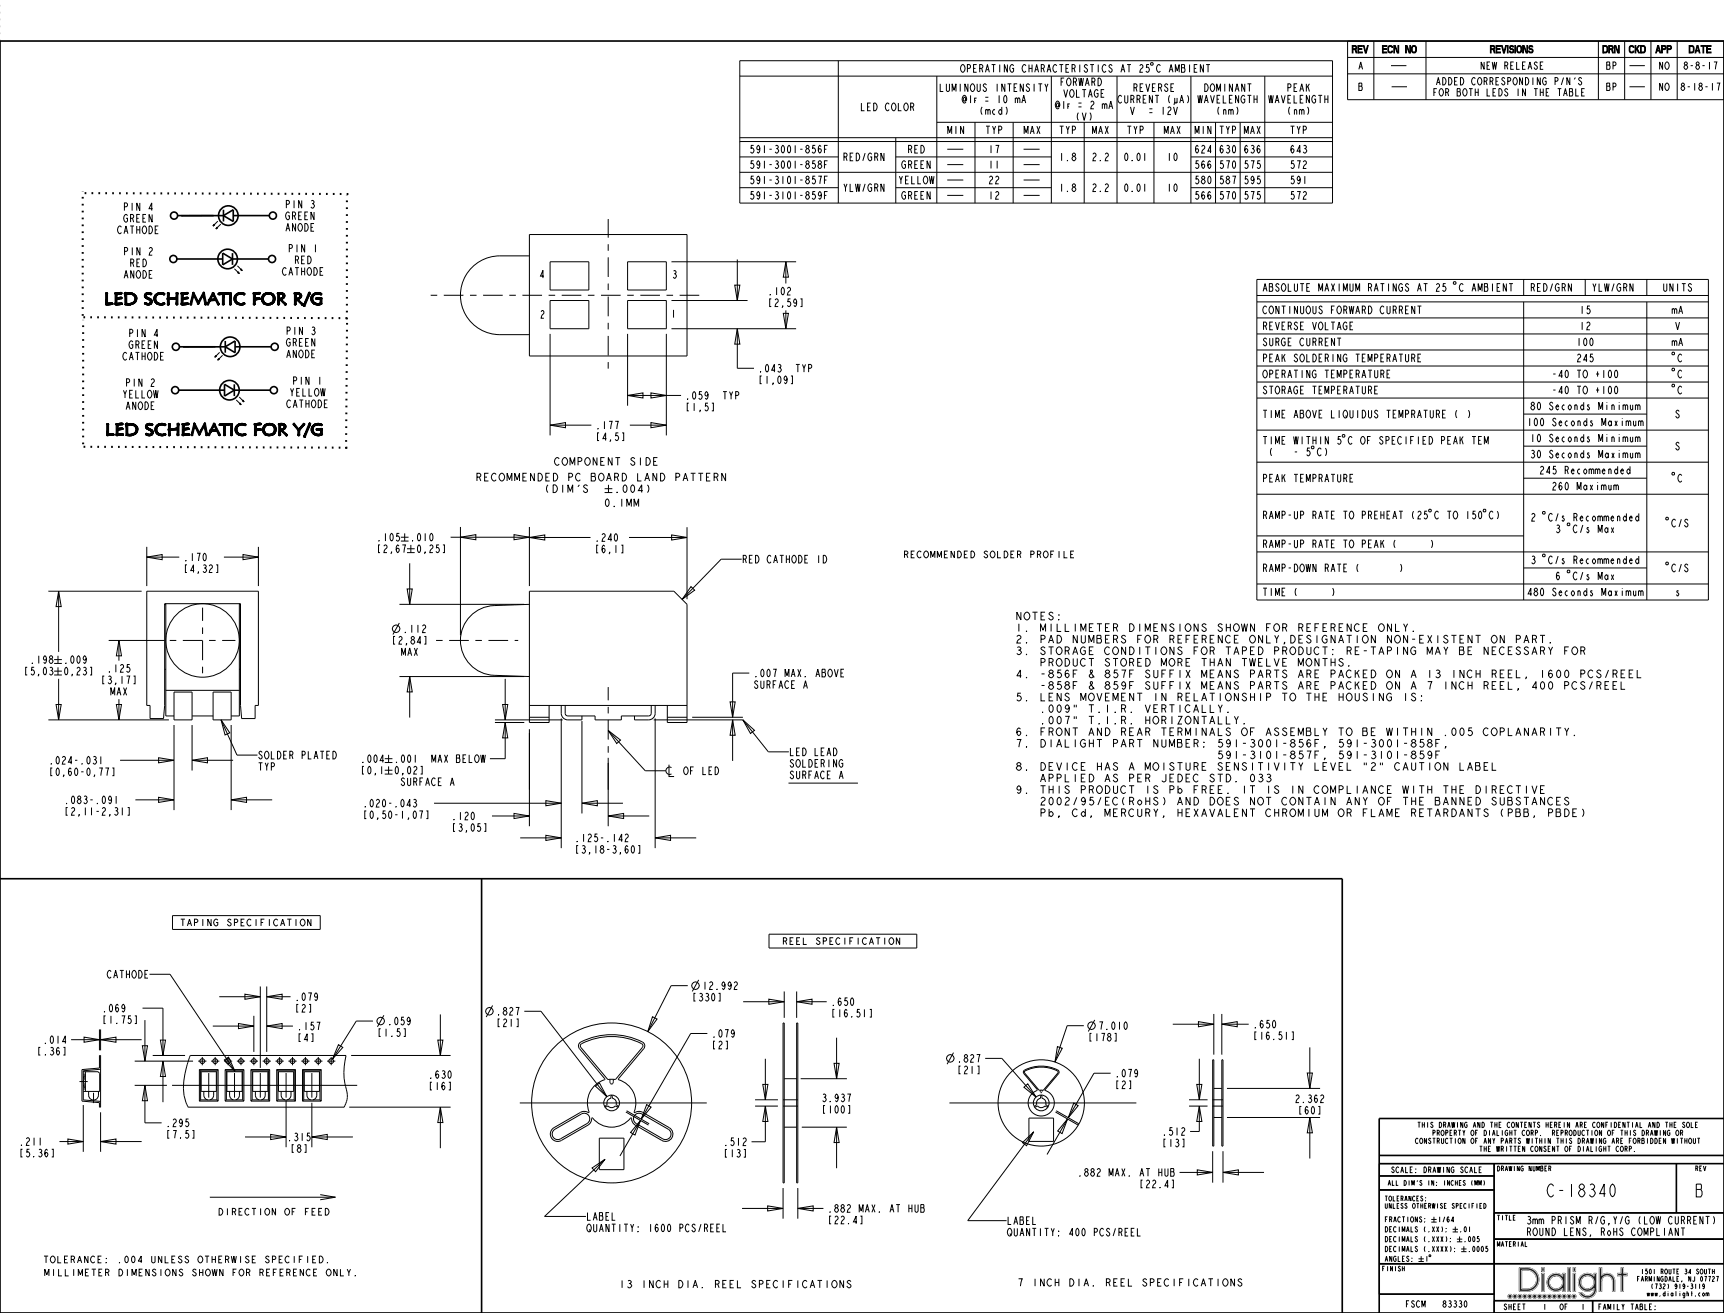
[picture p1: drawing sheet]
<svg xmlns="http://www.w3.org/2000/svg" width="533mm" height="406mm" viewBox="0 0 533 406" stroke-linecap="round" stroke-linejoin="round" font-family="sans-serif">
<defs><g id="words">
<g font-size="5.5">
<text x="32.2" y="94.3">LED SCHEMATIC FOR R/G</text>
<text x="32.5" y="134.8">LED SCHEMATIC FOR Y/G</text>
</g>
<g font-size="5.2">
<text x="478.6" y="370.5">C-18340</text>
<text x="524.3" y="370.5">B</text>
</g>
<g font-size="3.1">
<text x="290.8" y="28.3">LUMINOUS INTENSITY</text>
<text x="328" y="26.5">FORWARD</text>
<text x="350.5" y="28.3">REVERSE</text>
<text x="372.5" y="28.3">DOMINANT</text>
<text x="398.1" y="28.3">PEAK</text>
<text x="266.3" y="34.3">LED COLOR</text>
<text x="297.5" y="31.9">@I</text>
<text x="302.9" y="35.5">(mcd)</text>
<text x="304.5" y="31.9">= 10 mA</text>
<text x="326.3" y="33.7">@I</text>
<text x="328.9" y="30.1">VOLTAGE</text>
<text x="333.3" y="33.7">= 2 mA</text>
<text x="345.9" y="31.9">CURRENT (µA)</text>
<text x="349.6" y="35.5">V</text>
<text x="355.2" y="35.5">= 12V</text>
<text x="370.6" y="31.9">WAVELENGTH</text>
<text x="376.2" y="35.5">(nm)</text>
<text x="392.5" y="31.9">WAVELENGTH</text>
<text x="398.1" y="35.5">(nm)</text>
<text x="293" y="41.4">MIN</text>
<text x="304.8" y="41.4">TYP</text>
<text x="316.6" y="41.4">MAX</text>
<text x="327.6" y="41.4">TYP</text>
<text x="332.7" y="37.3">(V)</text>
<text x="337.7" y="41.4">MAX</text>
<text x="348.5" y="41.4">TYP</text>
<text x="360" y="41.4">MAX</text>
<text x="369.5" y="41.4">MIN</text>
<text x="377.1" y="41.4">TYP</text>
<text x="384.7" y="41.4">MAX</text>
<text x="399" y="41.4">TYP</text>
<text x="232.1" y="47.4">591-3001-856F</text>
<text x="280.7" y="47.4">RED</text>
<text x="305.7" y="47.4">17</text>
<text x="369.5" y="47.4">624</text>
<text x="377.1" y="47.4">630</text>
<text x="384.7" y="47.4">636</text>
<text x="399" y="47.4">643</text>
<text x="232.1" y="52.1">591-3001-858F</text>
<text x="260.8" y="49.8">RED/GRN</text>
<text x="278.9" y="52.1">GREEN</text>
<text x="305.7" y="52.1">11</text>
<text x="327.6" y="49.8">1.8</text>
<text x="337.7" y="49.8">2.2</text>
<text x="347.6" y="49.8">0.01</text>
<text x="360.9" y="49.8">10</text>
<text x="369.5" y="52.1">566</text>
<text x="377.1" y="52.1">570</text>
<text x="384.7" y="52.1">575</text>
<text x="399" y="52.1">572</text>
<text x="232.1" y="56.9">591-3101-857F</text>
<text x="260.8" y="59.3">YLW/GRN</text>
<text x="277.9" y="56.9">YELLOW</text>
<text x="305.7" y="56.9">22</text>
<text x="327.6" y="59.3">1.8</text>
<text x="337.7" y="59.3">2.2</text>
<text x="347.6" y="59.3">0.01</text>
<text x="360.9" y="59.3">10</text>
<text x="369.5" y="56.9">580</text>
<text x="377.1" y="56.9">587</text>
<text x="384.7" y="56.9">595</text>
<text x="399" y="56.9">591</text>
<text x="38.1" y="65.2">PIN 4</text>
<text x="88.2" y="64.4">PIN 3</text>
<text x="232.1" y="61.7">591-3101-859F</text>
<text x="278.9" y="61.7">GREEN</text>
<text x="305.7" y="61.7">12</text>
<text x="369.5" y="61.7">566</text>
<text x="377.1" y="61.7">570</text>
<text x="384.7" y="61.7">575</text>
<text x="399" y="61.7">572</text>
<text x="38.1" y="68.8">GREEN</text>
<text x="88.2" y="68">GREEN</text>
<text x="88.2" y="71.6">ANODE</text>
<text x="36.3" y="72.3">CATHODE</text>
<text x="38.2" y="79">PIN 2</text>
<text x="40" y="82.6">RED</text>
<text x="89.1" y="78.1">PIN 1</text>
<text x="91" y="81.6">RED</text>
<text x="38.2" y="86.1">ANODE</text>
<text x="87.3" y="85.2">CATHODE</text>
<text x="166.8" y="86.1">4</text>
<text x="207.9" y="86.1">3</text>
<text x="237.4" y="91.3">.102</text>
<text x="237.4" y="94.9">[2,59]</text>
<text x="390.5" y="90.2">ABSOLUTE MAXIMUM RATINGS AT 25</text>
<text x="473.5" y="90.2">RED/GRN</text>
<text x="492.5" y="90.2">YLW/GRN</text>
<text x="514.4" y="90.2">UNITS</text>
<text x="167" y="98.5">2</text>
<text x="207.5" y="98.3">1</text>
<text x="390.5" y="97.1">CONTINUOUS FORWARD CURRENT</text>
<text x="488.6" y="97.1">15</text>
<text x="517.2" y="97.1">mA</text>
<text x="39.8" y="104.3">PIN 4</text>
<text x="39.8" y="107.9">GREEN</text>
<text x="88.5" y="103.6">PIN 3</text>
<text x="88.5" y="107.2">GREEN</text>
<text x="390.5" y="102.1">REVERSE VOLTAGE</text>
<text x="390.5" y="107">SURGE CURRENT</text>
<text x="487.7" y="107">100</text>
<text x="488.6" y="102.1">12</text>
<text x="517.2" y="107">mA</text>
<text x="518.1" y="102.1">V</text>
<text x="37.9" y="111.5">CATHODE</text>
<text x="88.5" y="110.7">ANODE</text>
<text x="390.5" y="112">PEAK SOLDERING TEMPERATURE</text>
<text x="487.7" y="112">245</text>
<text x="38.8" y="119.6">PIN 2</text>
<text x="90.5" y="119">PIN 1</text>
<text x="234.5" y="115.2">.043</text>
<text x="234.5" y="118.8">[1,09]</text>
<text x="245.9" y="115.2">TYP</text>
<text x="390.5" y="117">OPERATING TEMPERATURE</text>
<text x="480.2" y="117">-40 TO +100</text>
<text x="37.9" y="123.2">YELLOW</text>
<text x="89.6" y="122.6">YELLOW</text>
<text x="211.9" y="123.6">.059</text>
<text x="223.3" y="123.6">TYP</text>
<text x="390.5" y="121.9">STORAGE TEMPERATURE</text>
<text x="480.2" y="121.9">-40 TO +100</text>
<text x="38.8" y="126.8">ANODE</text>
<text x="88.6" y="126.2">CATHODE</text>
<text x="211.9" y="127.2">[1,5]</text>
<text x="390.5" y="129.4">TIME ABOVE LIQUIDUS TEMPRATURE ( )</text>
<text x="472.8" y="131.8">100 Seconds Maximum</text>
<text x="473.7" y="126.9">80 Seconds Minimum</text>
<text x="518.1" y="129.4">S</text>
<text x="184.2" y="132.8">.177</text>
<text x="184.2" y="136.4">[4,5]</text>
<text x="473.7" y="136.8">10 Seconds Minimum</text>
<text x="392.3" y="141.1">(</text>
<text x="473.7" y="141.8">30 Seconds Maximum</text>
<text x="518.1" y="139.3">S</text>
<text x="147" y="148.9">RECOMMENDED</text>
<text x="171.2" y="144">COMPONENT</text>
<text x="174.7" y="148.9">PC</text>
<text x="181.6" y="148.9">BOARD</text>
<text x="194.1" y="144">SIDE</text>
<text x="195.4" y="148.9">LAND</text>
<text x="207" y="148.9">PATTERN</text>
<text x="390.5" y="149.2">PEAK TEMPRATURE</text>
<text x="476.5" y="146.7">245 Recommended</text>
<text x="167.7" y="152.5">(DIM'S</text>
<text x="480.2" y="151.7">260 Maximum</text>
<text x="186.8" y="156.8">0.1MM</text>
<text x="116.4" y="167.5">.105</text>
<text x="126.8" y="167.5">.010</text>
<text x="183.9" y="167.6">.240</text>
<text x="56.7" y="173.6">.170</text>
<text x="116.4" y="171">[2,67</text>
<text x="128.7" y="171">0,25]</text>
<text x="183.9" y="171.1">[6,1]</text>
<text x="390.5" y="169.5">RAMP-UP RATE TO PEAK (</text>
<text x="56.7" y="177.2">[4,32]</text>
<text x="229.5" y="174.3">RED CATHODE ID</text>
<text x="390.5" y="177">RAMP-DOWN RATE (</text>
<text x="390.5" y="184.4">TIME (</text>
<text x="410.9" y="184.4">)</text>
<text x="472.8" y="184.4">480 Seconds Maximum</text>
<text x="518.1" y="184.4">s</text>
<text x="314" y="191.9">NOTES:</text>
<text x="314" y="195.5">1.</text>
<text x="321.3" y="195.5">MILLIMETER</text>
<text x="348" y="195.5">DIMENSIONS</text>
<text x="374.7" y="195.5">SHOWN</text>
<text x="389.3" y="195.5">FOR</text>
<text x="399" y="195.5">REFERENCE</text>
<text x="423.4" y="195.5">ONLY.</text>
<text x="121" y="199.4">[2,84]</text>
<text x="123.9" y="202.9">MAX</text>
<text x="314" y="199">2.</text>
<text x="314" y="202.6">3.</text>
<text x="321.3" y="199">PAD</text>
<text x="321.3" y="202.6">STORAGE</text>
<text x="331" y="199">NUMBERS</text>
<text x="340.7" y="202.6">CONDITIONS</text>
<text x="350.4" y="199">FOR</text>
<text x="360.2" y="199">REFERENCE</text>
<text x="367.5" y="202.6">FOR</text>
<text x="377.2" y="202.6">TAPED</text>
<text x="384.5" y="199">ONLY,DESIGNATION</text>
<text x="391.8" y="202.6">PRODUCT:</text>
<text x="413.6" y="202.6">RE-TAPING</text>
<text x="425.8" y="199">NON-EXISTENT</text>
<text x="437.9" y="202.6">MAY</text>
<text x="447.7" y="202.6">BE</text>
<text x="454.9" y="202.6">NECESSARY</text>
<text x="457.4" y="199">ON</text>
<text x="464.7" y="199">PART.</text>
<text x="479.3" y="202.6">FOR</text>
<text x="33" y="208.1">.125</text>
<text x="233" y="209.5">.007 MAX. ABOVE</text>
<text x="314" y="209.8">4.</text>
<text x="321.3" y="206.2">PRODUCT</text>
<text x="321.3" y="209.8">-856F</text>
<text x="336.4" y="209.8">&amp;</text>
<text x="340.7" y="206.2">STORED</text>
<text x="341.3" y="209.8">857F</text>
<text x="353.4" y="209.8">SUFFIX</text>
<text x="357.7" y="206.2">MORE</text>
<text x="369.9" y="206.2">THAN</text>
<text x="370.4" y="209.8">MEANS</text>
<text x="382" y="206.2">TWELVE</text>
<text x="385" y="209.8">PARTS</text>
<text x="399" y="206.2">MONTHS.</text>
<text x="399.6" y="209.8">ARE</text>
<text x="409.3" y="209.8">PACKED</text>
<text x="445.8" y="209.8">INCH</text>
<text x="457.9" y="209.8">REEL,</text>
<text x="472.5" y="209.8">1600</text>
<text x="484.7" y="209.8">PCS/REEL</text>
<text x="31.1" y="211.6">[3,17]</text>
<text x="33.9" y="215.2">MAX</text>
<text x="233" y="213.1">SURFACE A</text>
<text x="321.3" y="213.4">-858F</text>
<text x="336.4" y="213.4">&amp;</text>
<text x="341.3" y="213.4">859F</text>
<text x="353.4" y="213.4">SUFFIX</text>
<text x="370.4" y="213.4">MEANS</text>
<text x="385" y="213.4">PARTS</text>
<text x="399.6" y="213.4">ARE</text>
<text x="409.3" y="213.4">PACKED</text>
<text x="443.4" y="213.4">INCH</text>
<text x="455.5" y="213.4">REEL,</text>
<text x="470.1" y="213.4">400</text>
<text x="479.8" y="213.4">PCS/REEL</text>
<text x="314" y="216.9">5.</text>
<text x="321.3" y="216.9">LENS</text>
<text x="321.3" y="220.5">.009&quot;</text>
<text x="333.4" y="216.9">MOVEMENT</text>
<text x="335.9" y="220.5">T.I.R.</text>
<text x="352.9" y="220.5">VERTICALLY.</text>
<text x="355.3" y="216.9">IN</text>
<text x="362.6" y="216.9">RELATIONSHIP</text>
<text x="394.2" y="216.9">TO</text>
<text x="401.5" y="216.9">THE</text>
<text x="411.2" y="216.9">HOUSING</text>
<text x="430.6" y="216.9">IS:</text>
<text x="314" y="227.7">6.</text>
<text x="321.3" y="224.1">.007&quot;</text>
<text x="321.3" y="227.7">FRONT</text>
<text x="335.9" y="224.1">T.I.R.</text>
<text x="335.9" y="227.7">AND</text>
<text x="345.6" y="227.7">REAR</text>
<text x="352.9" y="224.1">HORIZONTALLY.</text>
<text x="357.7" y="227.7">TERMINALS</text>
<text x="382" y="227.7">OF</text>
<text x="389.3" y="227.7">ASSEMBLY</text>
<text x="411.2" y="227.7">TO</text>
<text x="418.5" y="227.7">BE</text>
<text x="425.8" y="227.7">WITHIN</text>
<text x="442.8" y="227.7">.005</text>
<text x="454.9" y="227.7">COPLANARITY.</text>
<text x="244.1" y="233.9">LED LEAD</text>
<text x="314" y="231.3">7.</text>
<text x="321.3" y="231.3">DIALIGHT</text>
<text x="343.2" y="231.3">PART</text>
<text x="355.3" y="231.3">NUMBER:</text>
<text x="374.7" y="231.3">591-3001-856F,</text>
<text x="411.2" y="231.3">591-3001-858F,</text>
<text x="15" y="236.5">.024-.031</text>
<text x="79.7" y="234.9">SOLDER PLATED</text>
<text x="79.7" y="238.5">TYP</text>
<text x="111.4" y="236">.004</text>
<text x="111.4" y="239.6">[0,1</text>
<text x="121.8" y="236">.001</text>
<text x="121.8" y="239.6">0,02]</text>
<text x="133.2" y="236">MAX BELOW</text>
<text x="244.1" y="237.5">SOLDERING</text>
<text x="314" y="238.4">8.</text>
<text x="321.3" y="238.4">DEVICE</text>
<text x="338.3" y="238.4">HAS</text>
<text x="348" y="238.4">A</text>
<text x="352.9" y="238.4">MOISTURE</text>
<text x="374.7" y="234.8">591-3101-857F,</text>
<text x="374.7" y="238.4">SENSITIVITY</text>
<text x="403.9" y="238.4">LEVEL</text>
<text x="411.2" y="234.8">591-3101-859F</text>
<text x="418.5" y="238.4">&quot;2&quot;</text>
<text x="428.2" y="238.4">CAUTION</text>
<text x="447.7" y="238.4">LABEL</text>
<text x="15" y="240.1">[0,60-0,77]</text>
<text x="123.7" y="243.2">SURFACE A</text>
<text x="244.1" y="241">SURFACE A</text>
<text x="314" y="245.6">9.</text>
<text x="321.3" y="242">APPLIED</text>
<text x="321.3" y="245.6">THIS</text>
<text x="333.4" y="245.6">PRODUCT</text>
<text x="340.7" y="242">AS</text>
<text x="348" y="242">PER</text>
<text x="352.9" y="245.6">IS</text>
<text x="357.7" y="242">JEDEC</text>
<text x="360.2" y="245.6">Pb</text>
<text x="367.5" y="245.6">FREE.</text>
<text x="372.3" y="242">STD.</text>
<text x="382" y="245.6">IT</text>
<text x="384.5" y="242">033</text>
<text x="403.9" y="245.6">COMPLIANCE</text>
<text x="430.6" y="245.6">WITH</text>
<text x="442.8" y="245.6">THE</text>
<text x="452.5" y="245.6">DIRECTIVE</text>
<text x="19.7" y="248.8">.083-.091</text>
<text x="112.1" y="249.8">.020-.043</text>
<text x="321.3" y="249.2">2002/95/EC(RoHS)</text>
<text x="362.6" y="249.2">AND</text>
<text x="372.3" y="249.2">DOES</text>
<text x="384.5" y="249.2">NOT</text>
<text x="394.2" y="249.2">CONTAIN</text>
<text x="413.6" y="249.2">ANY</text>
<text x="430.6" y="249.2">THE</text>
<text x="440.4" y="249.2">BANNED</text>
<text x="457.4" y="249.2">SUBSTANCES</text>
<text x="19.7" y="252.3">[2,11-2,31]</text>
<text x="112.1" y="253.4">[0,50-1,07]</text>
<text x="139.6" y="253.8">.120</text>
<text x="139.6" y="257.3">[3,05]</text>
<text x="321.3" y="252.8">Pb,</text>
<text x="331" y="252.8">Cd,</text>
<text x="340.7" y="252.8">MERCURY,</text>
<text x="362.6" y="252.8">HEXAVALENT</text>
<text x="389.3" y="252.8">CHROMIUM</text>
<text x="418.5" y="252.8">FLAME</text>
<text x="433.1" y="252.8">RETARDANTS</text>
<text x="459.8" y="252.8">(PBB,</text>
<text x="474.4" y="252.8">PBDE)</text>
<text x="177.7" y="260.5">.125-.142</text>
<text x="177.7" y="264.1">[3,18-3,60]</text>
<text x="32.9" y="302.7">CATHODE</text>
<text x="91.1" y="309.7">.079</text>
<text x="214" y="309.8">[330]</text>
<text x="217.2" y="306.3">12.992</text>
<text x="257" y="311.2">.650</text>
<text x="31.5" y="313.2">.069</text>
<text x="31.5" y="316.8">[1.75]</text>
<text x="91.1" y="313.3">[2]</text>
<text x="119.8" y="317.2">.059</text>
<text x="153.4" y="314.2">.827</text>
<text x="153.4" y="317.8">[21]</text>
<text x="257" y="314.8">[16.51]</text>
<text x="13.2" y="323">.014</text>
<text x="91.8" y="318.8">.157</text>
<text x="91.8" y="322.4">[4]</text>
<text x="116.6" y="320.8">[1.5]</text>
<text x="220" y="321.1">.079</text>
<text x="336.5" y="322.2">[178]</text>
<text x="339.7" y="318.7">7.010</text>
<text x="387.5" y="318.2">.650</text>
<text x="387.5" y="321.8">[16.51]</text>
<text x="11.3" y="326.6">[.36]</text>
<text x="220" y="324.6">[2]</text>
<text x="296" y="328.8">.827</text>
<text x="132.4" y="333.8">.630</text>
<text x="296" y="332.4">[21]</text>
<text x="344.8" y="333.4">.079</text>
<text x="132.4" y="337.4">[16]</text>
<text x="254.1" y="341">3.937</text>
<text x="344.8" y="336.9">[2]</text>
<text x="400.5" y="341.3">2.362</text>
<text x="254.1" y="344.6">[100]</text>
<text x="401.4" y="344.9">[60]</text>
<text x="51.2" y="348.7">.295</text>
<text x="51.2" y="352.3">[7.5]</text>
<text x="88.7" y="353.1">.315</text>
<text x="359.4" y="351.4">.512</text>
<text x="5.8" y="354.5">.211</text>
<text x="5.8" y="358.1">[5.36]</text>
<text x="89.7" y="356.7">[8]</text>
<text x="223.7" y="354.6">.512</text>
<text x="223.7" y="358.2">[13]</text>
<text x="359.4" y="355">[13]</text>
<text x="333.3" y="364.1">.882 MAX. AT HUB</text>
<text x="352.3" y="367.6">[22.4]</text>
<text x="181.3" y="377.7">LABEL</text>
<text x="256" y="375.2">.882 MAX. AT HUB</text>
<text x="181.3" y="381.3">QUANTITY: 1600 PCS/REEL</text>
<text x="256" y="378.8">[22.4]</text>
<text x="311.4" y="379">LABEL</text>
<text x="311.4" y="382.6">QUANTITY: 400 PCS/REEL</text>
<text x="472.8" y="378.9">3mm PRISM R/G,Y/G (LOW CURRENT)</text>
<text x="472.8" y="382.5">ROUND LENS, RoHS COMPLIANT</text>
</g>
<g font-size="3">
<text x="418.3" y="16.4">REV</text>
<text x="427.8" y="16.4">ECN NO</text>
<text x="459.8" y="16.4">REVISIONS</text>
<text x="495.9" y="16.4">DRN</text>
<text x="504.1" y="16.4">CKD</text>
<text x="512.2" y="16.4">APP</text>
<text x="522.6" y="16.4">DATE</text>
<text x="420.1" y="21.5">A</text>
<text x="458.1" y="21.5">NEW RELEASE</text>
<text x="496.8" y="21.5">BP</text>
<text x="513.1" y="21.5">NO</text>
<text x="520.8" y="21.5">8-8-17</text>
<text x="420.1" y="28">B</text>
<text x="443.8" y="29.7">FOR BOTH LEDS IN THE TABLE</text>
<text x="444.7" y="26.3">ADDED CORRESPONDING P/N'S</text>
<text x="496.8" y="28">BP</text>
<text x="513.1" y="28">NO</text>
<text x="519.9" y="28">8-18-17</text>
<text x="191.3" y="398.6">13</text>
<text x="198" y="398.6">INCH</text>
<text x="209" y="398.6">DIA.</text>
<text x="220.1" y="398.6">REEL</text>
<text x="231.1" y="398.6">SPECIFICATIONS</text>
<text x="314.6" y="398.1">7</text>
<text x="319" y="398.1">INCH</text>
<text x="330" y="398.1">DIA.</text>
<text x="341.1" y="398.1">REEL</text>
<text x="352.1" y="398.1">SPECIFICATIONS</text>
</g>
<g font-size="2.7">
<text x="279.3" y="172.7">RECOMMENDED</text>
<text x="303.4" y="172.7">SOLDER</text>
<text x="317.4" y="172.7">PROFILE</text>
<text x="55.5" y="286.6">TAPING</text>
<text x="69.6" y="286.6">SPECIFICATION</text>
<text x="241.9" y="292.3">REEL</text>
<text x="251.9" y="292.3">SPECIFICATION</text>
<text x="67.3" y="376.1">DIRECTION</text>
<text x="87.3" y="376.1">OF</text>
<text x="93.3" y="376.1">FEED</text>
<text x="13.2" y="390.9">TOLERANCE:</text>
<text x="13.5" y="394.9">MILLIMETER</text>
<text x="35.5" y="390.9">.004</text>
<text x="35.7" y="394.9">DIMENSIONS</text>
<text x="45.6" y="390.9">UNLESS</text>
<text x="58" y="394.9">SHOWN</text>
<text x="59.8" y="390.9">OTHERWISE</text>
<text x="70.1" y="394.9">FOR</text>
<text x="78.2" y="394.9">REFE RENCE</text>
<text x="80" y="390.9">SPE CIFIED.</text>
<text x="100.4" y="394.9">ONLY.</text>
</g>
<g font-size="2.6">
<text x="434.7" y="404.6">FSCM</text>
<text x="445.8" y="404.6">83330</text>
</g>
<g font-size="2.3">
<text x="430.4" y="363">SCALE:</text>
<text x="440.5" y="363">DRAWING SCALE</text>
<text x="465.2" y="405.4">SHEET</text>
<text x="477.3" y="405.4">1</text>
<text x="482.5" y="405.4">OF</text>
<text x="489.1" y="405.4">1</text>
<text x="494.3" y="405.4">FAMILY TABLE:</text>
</g>
<g font-size="2.1">
<text x="438.8" y="354">CONSTRUCTION OF ANY PARTS WITHIN THIS DRAWING ARE FORBIDDEN WITHOUT</text>
<text x="439.5" y="349">THIS DRAWING AND THE CONTENTS HEREIN ARE CONFIDENTIAL AND THE SOLE</text>
<text x="444" y="351.5">PROPERTY OF DIALIGHT CORP.</text>
<text x="480" y="351.5">REPRODUCTION OF THIS DRAWING OR</text>
<text x="458.2" y="356.4">THE WRITTEN CONSENT OF DIALIGHT CORP.</text>
</g>
<g font-size="2">
<text x="301.3" y="31.9">F</text>
<text x="330.1" y="33.7">F</text>
<text x="463" y="362.4">DRAWING NUMBER</text>
<text x="524.4" y="362.4">REV</text>
<text x="428.3" y="371.7">TOLERANCES:</text>
<text x="429.6" y="366.9">ALL DIM'S IN: INCHES (MM)</text>
<text x="428.3" y="374">UNLESS OTHERWISE SPECIFIED</text>
<text x="463" y="377.7">TITLE</text>
<text x="463.1" y="385.8">MATERIAL</text>
<text x="427.5" y="393.4">FINISH</text>
<text x="507.8" y="394.3">1501 ROUTE 34 SOUTH</text>
<text x="506.7" y="396.6">FARMINGDALE, NJ 07727</text>
<text x="509.6" y="401.2">www.dialight.com</text>
<text x="510.8" y="398.9">(732) 919-3119</text>
</g>
</g></defs>
<path d="M470.8 393.1l1.7-.7a3.6 3.6 0 0 1 3.5 2.7 3.6 3.6 0 0 1-1.7 4.1l-4.2 .5 .7-.7h1.7a2.94 2.94 0 0 0 2.9-3 2.94 2.94 0 0 0-2.9-2.9z" fill="#1a1a1a"/>
<path d="M470.8 393.1l1.7-.7a3.6 3.6 0 0 1 3.5 2.7 3.6 3.6 0 0 1-1.7 4.1l-4.2 .5 .7-.7h1.7a2.94 2.94 0 0 0 2.9-3 2.94 2.94 0 0 0-2.9-2.9z" fill="none" stroke="#1a1a1a" stroke-width=".31"/>
<path d="M477 392.4h.7v1.1h-.7z" fill="#1a1a1a"/>
<path d="M477 392.4h.7v1.1h-.7z" fill="none" stroke="#1a1a1a" stroke-width=".31"/>
<path d="M486.8 392.4h.7v1.1h-.7z" fill="#1a1a1a"/>
<path d="M486.8 392.4h.7v1.1h-.7z" fill="none" stroke="#1a1a1a" stroke-width=".31"/>
<path d="M501.6 392.4h.7v1.7l-1.8 .7v-.7h1.1z" fill="#1a1a1a"/>
<path d="M501.6 392.4h.7v1.7l-1.8 .7v-.7h1.1z" fill="none" stroke="#1a1a1a" stroke-width=".31"/>
<path d="M494.8 392.4h.7v2.4a2.39 2.39 0 0 1 2.6-.5 2.39 2.39 0 0 1 1.5 2.2v3.2h-.7v-3.2a1.68 1.68 0 0 0-1.5-1.7 1.68 1.68 0 0 0-1.8 1.4l-.8 3.5z" fill="#1a1a1a"/>
<path d="M494.8 392.4h.7v2.4a2.39 2.39 0 0 1 2.6-.5 2.39 2.39 0 0 1 1.5 2.2v3.2h-.7v-3.2a1.68 1.68 0 0 0-1.5-1.7 1.68 1.68 0 0 0-1.8 1.4l-.8 3.5z" fill="none" stroke="#1a1a1a" stroke-width=".31"/>
<path d="M489.3 394.8a2.78 2.78 0 0 1 3.9 .2l.7-.9-.1 5.6-.7 1.2-1.6 .1a2.09 2.09 0 0 0 1.7-2.2l-.1-1.3a2.06 2.06 0 0 0-2.4-2.6l-1.7 .2z" fill="#1a1a1a"/>
<path d="M489.3 394.8a2.78 2.78 0 0 1 3.9 .2l.7-.9-.1 5.6-.7 1.2-1.6 .1a2.09 2.09 0 0 0 1.7-2.2l-.1-1.3a2.06 2.06 0 0 0-2.4-2.6l-1.7 .2z" fill="none" stroke="#1a1a1a" stroke-width=".31"/>
<path d="M479.6 394.8a2.78 2.78 0 0 1 3.9 .3l.7-1v5.6h-.7l-.1-2.2a2.06 2.06 0 0 0-2.1-2.7l-2 .3z" fill="#1a1a1a"/>
<path d="M479.6 394.8a2.78 2.78 0 0 1 3.9 .3l.7-1v5.6h-.7l-.1-2.2a2.06 2.06 0 0 0-2.1-2.7l-2 .3z" fill="none" stroke="#1a1a1a" stroke-width=".31"/>
<path d="M500.5 394.8l1.8-.7h1.1v.7h-1.1v4.9h-.7v-4.9z" fill="#1a1a1a"/>
<path d="M500.5 394.8l1.8-.7h1.1v.7h-1.1v4.9h-.7v-4.9z" fill="none" stroke="#1a1a1a" stroke-width=".31"/>
<path d="M493.2 394.1h.7l-.7 .9z" fill="#1a1a1a"/>
<path d="M493.2 394.1h.7l-.7 .9z" fill="none" stroke="#1a1a1a" stroke-width=".31"/>
<path d="M483.5 394.1h.7l-.7 1z" fill="#1a1a1a"/>
<path d="M483.5 394.1h.7l-.7 1z" fill="none" stroke="#1a1a1a" stroke-width=".31"/>
<path d="M489 395.1l1.7-.2-2.1 .9z" fill="#1a1a1a"/>
<path d="M489 395.1l1.7-.2-2.1 .9z" fill="none" stroke="#1a1a1a" stroke-width=".31"/>
<path d="M479.3 395.1l2-.3-2.2 .6z" fill="#1a1a1a"/>
<path d="M479.3 395.1l2-.3-2.2 .6z" fill="none" stroke="#1a1a1a" stroke-width=".31"/>
<path d="M479.1 395.4l1.3-.3-1.5 .7z" fill="#1a1a1a"/>
<path d="M479.1 395.4l1.3-.3-1.5 .7z" fill="none" stroke="#1a1a1a" stroke-width=".31"/>
<path d="M488.6 395.8l1.1-.3-.6 1.1-.7 .3z" fill="#1a1a1a"/>
<path d="M488.6 395.8l1.1-.3-.6 1.1-.7 .3z" fill="none" stroke="#1a1a1a" stroke-width=".31"/>
<path d="M478.9 395.8l1-.3-.5 1.1-.7 .3z" fill="#1a1a1a"/>
<path d="M478.9 395.8l1-.3-.5 1.1-.7 .3z" fill="none" stroke="#1a1a1a" stroke-width=".31"/>
<path d="M488.4 396.9l.7-.3 .2 1.2-.7 .2z" fill="#1a1a1a"/>
<path d="M488.4 396.9l.7-.3 .2 1.2-.7 .2z" fill="none" stroke="#1a1a1a" stroke-width=".31"/>
<path d="M478.7 396.9l.7-.3 .2 1.2-.7 .3z" fill="#1a1a1a"/>
<path d="M478.7 396.9l.7-.3 .2 1.2-.7 .3z" fill="none" stroke="#1a1a1a" stroke-width=".31"/>
<path d="M488.6 398l.7-.2 .5 .7-.8 .2z" fill="#1a1a1a"/>
<path d="M488.6 398l.7-.2 .5 .7-.8 .2z" fill="none" stroke="#1a1a1a" stroke-width=".31"/>
<path d="M478.9 398.1l.7-.3 .5 .7-.8 .2z" fill="#1a1a1a"/>
<path d="M478.9 398.1l.7-.3 .5 .7-.8 .2z" fill="none" stroke="#1a1a1a" stroke-width=".31"/>
<path d="M489 398.7l.8-.2 .6 .3-1.1 .2z" fill="#1a1a1a"/>
<path d="M489 398.7l.8-.2 .6 .3-1.1 .2z" fill="none" stroke="#1a1a1a" stroke-width=".31"/>
<path d="M479.3 398.7l.8-.2 .6 .3-1.1 .2z" fill="#1a1a1a"/>
<path d="M479.3 398.7l.8-.2 .6 .3-1.1 .2z" fill="none" stroke="#1a1a1a" stroke-width=".31"/>
<path d="M491.3 399a2.06 2.06 0 0 0 1.8-1.5l.1 1.3-.3 .2z" fill="#1a1a1a"/>
<path d="M491.3 399a2.06 2.06 0 0 0 1.8-1.5l.1 1.3-.3 .2z" fill="none" stroke="#1a1a1a" stroke-width=".31"/>
<path d="M481.6 399a2.06 2.06 0 0 0 1.8-1.5l.1 1.2-.3 .3z" fill="#1a1a1a"/>
<path d="M481.6 399a2.06 2.06 0 0 0 1.8-1.5l.1 1.2-.3 .3z" fill="none" stroke="#1a1a1a" stroke-width=".31"/>
<path d="M489.3 399l1.1-.2 2.5 .2a2.78 2.78 0 0 1-3.6 0z" fill="#1a1a1a"/>
<path d="M489.3 399l1.1-.2 2.5 .2a2.78 2.78 0 0 1-3.6 0z" fill="none" stroke="#1a1a1a" stroke-width=".31"/>
<path d="M479.6 399l1.1-.2 2.5 .2a2.78 2.78 0 0 1-3.6 0z" fill="#1a1a1a"/>
<path d="M479.6 399l1.1-.2 2.5 .2a2.78 2.78 0 0 1-3.6 0z" fill="none" stroke="#1a1a1a" stroke-width=".31"/>
<path d="M470.1 399.7l4.2-.5-1.3 .5z" fill="#1a1a1a"/>
<path d="M470.1 399.7l4.2-.5-1.3 .5z" fill="none" stroke="#1a1a1a" stroke-width=".31"/>
<path d="M470.1 392.4l.7 .7v5.9l-.7 .7z" fill="#1a1a1a"/>
<path d="M470.1 392.4l.7 .7v5.9l-.7 .7z" fill="none" stroke="#1a1a1a" stroke-width=".31"/>
<path d="M470.1 392.4h2.4l-1.7 .7z" fill="#1a1a1a"/>
<path d="M470.1 392.4h2.4l-1.7 .7z" fill="none" stroke="#1a1a1a" stroke-width=".31"/>
<path d="M477 394.1h.7v5.6h-.7z" fill="#1a1a1a"/>
<path d="M477 394.1h.7v5.6h-.7z" fill="none" stroke="#1a1a1a" stroke-width=".31"/>
<path d="M485.1 392.4h.7v7.3h-.7z" fill="#1a1a1a"/>
<path d="M485.1 392.4h.7v7.3h-.7z" fill="none" stroke="#1a1a1a" stroke-width=".31"/>
<path d="M486.8 394.1h.7v5.6h-.7z" fill="#1a1a1a"/>
<path d="M486.8 394.1h.7v5.6h-.7z" fill="none" stroke="#1a1a1a" stroke-width=".31"/>
<path d="M495.6 396.2l-.1 3.5h-.7z" fill="#1a1a1a"/>
<path d="M495.6 396.2l-.1 3.5h-.7z" fill="none" stroke="#1a1a1a" stroke-width=".31"/>
<path d="M488.6 400.1h.8l.4 .4-.8 .2z" fill="#1a1a1a"/>
<path d="M488.6 400.1h.8l.4 .4-.8 .2z" fill="none" stroke="#1a1a1a" stroke-width=".31"/>
<circle cx="467.2" cy="401.2" r=".61" fill="#1a1a1a"/>
<circle cx="467.2" cy="401.2" r=".61" fill="none" stroke="#1a1a1a" stroke-width=".31"/>
<circle cx="468.7" cy="401.2" r=".61" fill="#1a1a1a"/>
<circle cx="468.7" cy="401.2" r=".61" fill="none" stroke="#1a1a1a" stroke-width=".31"/>
<circle cx="470.2" cy="401.2" r=".61" fill="#1a1a1a"/>
<circle cx="470.2" cy="401.2" r=".61" fill="none" stroke="#1a1a1a" stroke-width=".31"/>
<circle cx="471.8" cy="401.2" r=".61" fill="#1a1a1a"/>
<circle cx="471.8" cy="401.2" r=".61" fill="none" stroke="#1a1a1a" stroke-width=".31"/>
<circle cx="473.3" cy="401.2" r=".61" fill="#1a1a1a"/>
<circle cx="473.3" cy="401.2" r=".61" fill="none" stroke="#1a1a1a" stroke-width=".31"/>
<circle cx="474.8" cy="401.2" r=".61" fill="#1a1a1a"/>
<circle cx="474.8" cy="401.2" r=".61" fill="none" stroke="#1a1a1a" stroke-width=".31"/>
<circle cx="476.3" cy="401.2" r=".61" fill="#1a1a1a"/>
<circle cx="476.3" cy="401.2" r=".61" fill="none" stroke="#1a1a1a" stroke-width=".31"/>
<circle cx="477.9" cy="401.2" r=".61" fill="#1a1a1a"/>
<circle cx="477.9" cy="401.2" r=".61" fill="none" stroke="#1a1a1a" stroke-width=".31"/>
<circle cx="479.4" cy="401.2" r=".61" fill="#1a1a1a"/>
<circle cx="479.4" cy="401.2" r=".61" fill="none" stroke="#1a1a1a" stroke-width=".31"/>
<circle cx="480.9" cy="401.2" r=".61" fill="#1a1a1a"/>
<circle cx="480.9" cy="401.2" r=".61" fill="none" stroke="#1a1a1a" stroke-width=".31"/>
<circle cx="482.4" cy="401.2" r=".61" fill="#1a1a1a"/>
<circle cx="482.4" cy="401.2" r=".61" fill="none" stroke="#1a1a1a" stroke-width=".31"/>
<circle cx="483.9" cy="401.2" r=".61" fill="#1a1a1a"/>
<circle cx="483.9" cy="401.2" r=".61" fill="none" stroke="#1a1a1a" stroke-width=".31"/>
<circle cx="485.5" cy="401.2" r=".61" fill="#1a1a1a"/>
<circle cx="485.5" cy="401.2" r=".61" fill="none" stroke="#1a1a1a" stroke-width=".31"/>
<circle cx="487" cy="401.2" r=".61" fill="#1a1a1a"/>
<circle cx="487" cy="401.2" r=".61" fill="none" stroke="#1a1a1a" stroke-width=".31"/>
<path d="M489 400.7l.8-.2 .4 .3-1 .2z" fill="#1a1a1a"/>
<path d="M489 400.7l.8-.2 .4 .3-1 .2z" fill="none" stroke="#1a1a1a" stroke-width=".31"/>
<path d="M489.2 401l1-.2 .5 .2-1.2 .2z" fill="#1a1a1a"/>
<path d="M489.2 401l1-.2 .5 .2-1.2 .2z" fill="none" stroke="#1a1a1a" stroke-width=".31"/>
<path d="M489.5 401.2l3.6-.3a2.78 2.78 0 0 1-3.6 .3z" fill="#1a1a1a"/>
<path d="M489.5 401.2l3.6-.3a2.78 2.78 0 0 1-3.6 .3z" fill="none" stroke="#1a1a1a" stroke-width=".31"/>
<g fill="none" stroke="#c3c3c3" stroke-width=".31">
<path d="M470.1 392.4a5.9 5.9 0 0 1 4.7 .8 3.6 3.6 0 0 1 1.1 4.1 3.6 3.6 0 0 1-3.4 2.4h-2.4zM470.8 393.1a3.9 3.9 0 0 1 3.9 1 2.94 2.94 0 0 1 .4 3.2 2.94 2.94 0 0 1-2.6 1.7h-1.7zM477 394.1h.7v5.6h-.7zM477 392.4h.7v1.1h-.7zM479.5 394.9a2.78 2.78 0 0 1 4 .2v-1h.7v5.6h-.7v-1a2.78 2.78 0 0 1-4 .2 2.78 2.78 0 0 1 0-4zM485.1 392.4h.7v7.3h-.7zM486.8 394.1h.7v5.6h-.7zM486.8 392.4h.7v1.1h-.7zM489.2 394.9a2.78 2.78 0 0 1 4 .1v-.9h.7v4.9a2.78 2.78 0 0 1-2.2 2.7 2.78 2.78 0 0 1-3.1-1.6h.8a2.07 2.07 0 0 0 2.5 .8 2.07 2.07 0 0 0 1.3-2.1 2.78 2.78 0 0 1-4 .1 2.78 2.78 0 0 1 0-4zM494.8 392.4h.7v2.4a2.39 2.39 0 0 1 2.6-.5 2.39 2.39 0 0 1 1.5 2.2v3.2h-.7v-3.2a1.68 1.68 0 0 0-1.7-1.7 1.68 1.68 0 0 0-1.7 1.8v3.1h-.7zM501.6 392.4h.7v1.7h1.1v.7h-1.1v4.9h-.7v-4.9h-1.1v-.7h1.1z"/>
<circle cx="481.4" cy="396.9" r="2.06"/>
<circle cx="491.1" cy="396.9" r="2.06"/>
<circle cx="467.2" cy="401.2" r=".61"/>
<circle cx="468.7" cy="401.2" r=".61"/>
<circle cx="470.2" cy="401.2" r=".61"/>
<circle cx="471.8" cy="401.2" r=".61"/>
<circle cx="473.3" cy="401.2" r=".61"/>
<circle cx="474.8" cy="401.2" r=".61"/>
<circle cx="476.3" cy="401.2" r=".61"/>
<circle cx="477.9" cy="401.2" r=".61"/>
<circle cx="479.4" cy="401.2" r=".61"/>
<circle cx="480.9" cy="401.2" r=".61"/>
<circle cx="482.4" cy="401.2" r=".61"/>
<circle cx="483.9" cy="401.2" r=".61"/>
<circle cx="485.5" cy="401.2" r=".61"/>
<circle cx="487" cy="401.2" r=".61"/>
</g>
<g fill="none" stroke="#000" stroke-width=".31">
<path d="M228.9 18.8h183.4v44.1h-183.4zM259.4 18.8v44.1M302.2 20h-1v2.4h1M306.8 20h1.2M307.4 20v2.4M309.3 20v2.4M311.7 20v2.4l-1-2.4v2.4M318.4 20v2.4M319.3 20v2.4M327.8 20h1.2M328.4 20v2.4M330.7 20h-.9v2.4h.9"/>
<path d="M334.1 20v2.4M337.3 20h1.2M337.9 20v2.4M339.8 20v2.4M348.7 20h1.2M349.3 20v2.4M355.5 20h-.7l-.1 1 .2-.2a.8 .8 0 0 1 .7 .8 .8 .8 0 0 1-.7 .8l-.3-.4M356.2 19.4l.6 .2-.2 .6-.6-.2zM365.5 20h.9l.1 .2-.1 .8 .2 1-.2 .4h-.9zM368 20v2.4M370.4 20h-.9v2.4h.9M372.3 20v2.4l-.9-2.4v2.4"/>
<path d="M373.2 20h1.2M373.8 20v2.4M416.9 12.7h116.5v18.2h-116.5zM416.9 17.8h116.5M425.1 12.7v18.2M441.2 12.7v18.2M494.5 12.7v18.2M502.7 12.7v18.2M510.8 12.7v18.2M518.9 12.7v18.2M228.9 23.6h183.4M289.8 37.9h122.5"/>
<path d="M289.8 23.6v39.3M297.5 20.2l.3-.2a1.27 1.27 0 0 1 .8 1.2 1.27 1.27 0 0 1-.8 1.2l-.4-.4a1.5 1.5 0 0 1 .1-1.8zM299.3 21.2h.6l.4-.4v-.4l-.4-.4h-.6v2.4M301.2 21.2h.6M301.7 37.9v25M303.1 21.2h.6l.4-.4v-.4l-.4-.4h-.6v2.4M303.7 21.2l.4 1.2M304.9 22.4l.6-2.4 .6 2.4M305.1 21.6h.8M313.5 37.9v25M313.6 20.4l-.4-.4a1.27 1.27 0 0 0-.8 1.2 1.27 1.27 0 0 0 .8 1.2l.4-.4v-.8h-.5M317.4 20.4l-.3-.4a1.27 1.27 0 0 0-.9 1.2 1.27 1.27 0 0 0 .9 1.2l.3-.4"/>
<path d="M318.4 21.2h.9M320.1 22.4l.6-2.4 .6 2.4M320.4 21.6h.7M322.2 21.2h.6l.3-.4v-.4l-.3-.4h-.6v2.4M322.8 21.2l.3 1.2M324 22.4l.6-2.4 .5 2.4M324.2 21.6h.7M325.3 23.6v39.3M326.9 20.4l-.3-.4a1.27 1.27 0 0 0-.9 1.2 1.27 1.27 0 0 0 .9 1.2l.3-.4M329.8 21.2h.6M331.7 21.2h.6l.3-.4v-.4l-.3-.4h-.6v2.4M332.3 21.2l.3 1.2"/>
<path d="M335.4 37.9v25M336.5 20.4l-.4-.4-.6 .4 .1 .4 .9 .8-.2 .6-.4 .2-.5-.6M342.2 20.4l-.4-.4a1.27 1.27 0 0 0-.8 1.2 1.27 1.27 0 0 0 .8 1.2l.4-.4M344.1 20.4l-.4-.4-.6 .4 .1 .4 .9 .8-.1 .6-.5 .2-.5-.6M345.6 23.6v39.3M346.8 22.4l.6-2.4 .6 2.4M347.1 21.6h.7M352.7 20.4l.3-.4 .6 .4v.4l-.8 1-.1 .6h.9M357 37.9v25M359 20.4l-.4-.4a1.27 1.27 0 0 0-.8 1.2 1.27 1.27 0 0 0 .8 1.2l.4-.4M361.7 22.4l.6-2.4 .6 2.4M362 21.6h.7"/>
<path d="M363.6 22.4v-2.4l.6 2 .6-2v2.4M365.5 21h.9M368.5 23.6v39.3M369.5 21.2h.6M376.1 37.9v25M383.7 37.9v25M391.3 23.6v39.3M416.9 22.9h116.5M430.6 26.9h4.7M504.2 20.3h4.7M504.2 26.9h4.7M228.9 42.6h183.4"/>
<path d="M228.9 43.8h183.4M228.9 48.6h30.5M228.9 53.3h183.4M228.9 58.1h30.5M277.1 48.6h48.2M277.1 58.1h48.2M277.1 42.6v20.3M293.1 46.2h4.9M293.1 51h4.9M293.1 55.7h4.9M316.7 46.2h5M316.7 51h5"/>
<path d="M316.7 55.7h5M368.5 48.6h43.8M368.5 58.1h43.8M66.2 69.4l.3 .3-.6 .3zM67.1 70.3l.3 .3-.6 .3zM67.4 68.5l-1.5 1.5M68.3 69.4l-1.5 1.5M293.1 60.5h4.9M316.7 60.5h5M72.5 83.2l1.6 1.5M73.5 82.3l1.5 1.5M73.8 84.1l.3 .6-.6-.3z"/>
<path d="M74.4 83.5l.3-.3 .3 .6zM207.7 93h23.6M207.7 81h38.6M227.3 88.3h1.6l-.8 4.7zM228.1 80.3v12.7M242.3 97h1.6l-.8 4.8zM243.1 81l.8 4.8h-1.6zM243.1 81v6.7M243.1 96.1v5.7M388.9 86.5h139.7v99.2h-139.7zM388.9 91.5h139.7M388.9 93.4h139.7"/>
<path d="M388.9 98.4h139.7M438.6 94.7h1.2M447.3 87.8h-.7l-.2 1 .3-.2a.8 .8 0 0 1 .7 .8 .8 .8 0 0 1-.7 .8l-.4-.4M449.9 87.2l.6 .2-.2 .6-.6-.2zM452.7 88.2l-.4-.4a1.27 1.27 0 0 0-.8 1.2 1.27 1.27 0 0 0 .8 1.2l.4-.4M455.4 90.2l.6-2.4 .6 2.4M455.7 89.4h.7M457.4 90.2v-2.4l.5 2 .6-2v2.4M459.3 87.8h.8l.1 .2-.1 .8 .2 1-.2 .4h-.8zM459.3 88.8h.8M461.8 87.8v2.4M463.2 89h.6"/>
<path d="M464.2 87.8h-1v2.4h1M466.1 87.8v2.4l-1-2.4v2.4M466.9 87.8h1.2M467.5 87.8v2.4M471.4 86.5v5M471.4 93.4v92.3M490.5 86.5v5M509.5 86.5v5M509.5 93.4v92.3M66.7 110l.4 .3-.7 .3zM67.7 110.9l.2 .3-.6 .3zM67.9 109.1l-1.5 1.5"/>
<path d="M68.9 110l-1.6 1.5M170.2 103.3v31.5M194.2 103.3v22.3M206.2 103.3v31.5M207.7 101.8h38.6M228.1 101.8l.8 4.7h-1.6zM228.1 101.8v12.2h5.2M388.9 103.4h139.7M388.9 108.3h139.7M388.9 113.3h139.7M388.9 118.2h139.7M517.3 109.2l.6-.2 .2 .6-.6 .2z"/>
<path d="M517.3 114.2l.6-.2 .2 .6-.6 .2zM517.3 119.1l.6-.2 .2 .6-.6 .2zM520.3 110l-.3-.4a1.27 1.27 0 0 0-.9 1.2 1.27 1.27 0 0 0 .9 1.2l.3-.4M520.3 115l-.3-.4a1.27 1.27 0 0 0-.9 1.2 1.27 1.27 0 0 0 .9 1.2l.3-.4M520.3 119.9l-.3-.4a1.27 1.27 0 0 0-.9 1.2 1.27 1.27 0 0 0 .9 1.2l.3-.4M73.1 123.8l1.5 1.5M74 122.9l1.5 1.5M74.3 124.7l.3 .6-.6-.3zM74.9 124.1l.3-.3 .3 .6zM170.2 131.6l4.8-.8v1.6zM170.2 131.6h12.8M194.2 122.4l4.7-.8v1.6z"/>
<path d="M194.2 122.4h16.5M194.9 131.6h11.3M201.4 130.8l4.8 .8-4.8 .8zM201.4 121.6l4.8 .8-4.8 .8zM388.9 123.2h139.7M388.9 133.1h139.7M390.8 135.1h1.2M391.4 135.1v2.4M393.3 135.1v2.4M394.6 137.5v-2.4l.6 2 .6-2v2.4M396.7 136.3h.6M397.6 135.1h-.9v2.4h.9"/>
<path d="M400.2 135.1l.4 2.4 .4-2.4 .3 2.4 .4-2.4M400.6 139.9h.7M402.9 135.1v2.4M404.2 135.1h1.2M404.8 135.1v2.4M405.3 138.7h-.8l-.1 1 .3-.2a.8 .8 0 0 1 .7 .8 .8 .8 0 0 1-.7 .8l-.4-.4M405.9 138.1l.6 .2-.2 .6-.6-.2zM406.2 136.3h1M406.2 135.1v2.4M407.2 135.1v2.4M408.6 135.1v2.4M408.8 139.1l-.4-.4a1.27 1.27 0 0 0-.8 1.2 1.27 1.27 0 0 0 .8 1.2l.4-.4"/>
<path d="M410.1 138.7a2.12 2.12 0 0 1 0 2.4M411 135.1v2.4l-1-2.4v2.4M414.8 135.1h-.7l-.1 1 .2-.2a.8 .8 0 0 1 .7 .8 .8 .8 0 0 1-.7 .8l-.3-.4M415.3 134.7l.6-.2 .2 .6-.6 .2zM418.3 135.5l-.3-.4a1.27 1.27 0 0 0-.9 1.2 1.27 1.27 0 0 0 .9 1.2l.3-.4M421.3 135.3l.2-.2a1.27 1.27 0 0 1 .9 1.2 1.27 1.27 0 0 1-.9 1.2l-.3-.4a1.51 1.51 0 0 1 .1-1.8zM423.1 136.3h.6M424 135.1h-.9v2.4M427.9 135.5l-.4-.4-.6 .4 .1 .4 .9 .8-.2 .6-.4 .2-.5-.6M428.8 136.3h.6l.4-.4v-.4l-.4-.4h-.6v2.4M430.7 136.3h.6M431.7 135.1h-1v2.4h1"/>
<path d="M433.6 135.5l-.4-.4a1.27 1.27 0 0 0-.8 1.2 1.27 1.27 0 0 0 .8 1.2l.4-.4M435 135.1v2.4M436.5 136.3h.6M437.4 135.1h-.9v2.4M438.8 135.1v2.4M440.3 136.3h.6M441.2 135.1h-.9v2.4h.9M442.2 135.1a1.2 1.2 0 0 1 1.1 1.2 1.2 1.2 0 0 1-1.1 1.2zM446 136.3h.6l.4-.4v-.4l-.4-.4h-.6v2.4M447.9 136.3h.6M448.9 135.1h-1v2.4h1M449.7 137.5l.6-2.4 .6 2.4"/>
<path d="M449.9 136.7h.8M451.7 135.1v2.4M452.2 135.9l.5 1.6M452.7 135.1l-1 1.4M454.3 127a2.12 2.12 0 0 1 0 2.4M455.4 135.1h1.2M456 135.1v2.4M457.5 136.3h.6M458.4 135.1h-.9v2.4h.9M459.3 137.5v-2.4l.6 2 .6-2v2.4M471.4 128.2h38.1M471.4 138.1h38.1"/>
<path d="M388.9 143.1h139.7M388.9 153h139.7M390.9 159.4h.6l.4-.4v-.4l-.4-.4h-.6v2.4M391.5 159.4l.4 1.2M393 159.8h.7M396.7 159.4h.6l.3-.4v-.4l-.3-.4h-.6v2.4M398.7 159.4h.7M400.5 158.2v2l.3 .4 .6-.4v-2M402.4 159.4h.6l.4-.4v-.4l-.4-.4h-.6v2.4M406.2 159.4h.6l.4-.4v-.4l-.4-.4h-.6v2.4M406.8 159.4l.4 1.2M408.2 159.8h.8"/>
<path d="M409.9 158.2h1.2M410.5 158.2v2.4M411.9 159.4h.6M412.9 158.2h-1v2.4h1M415.6 158.2h1.2M416.2 158.2v2.4M417.8 158.4l.2-.2a1.27 1.27 0 0 1 .9 1.2 1.27 1.27 0 0 1-.9 1.2l-.3-.4a1.51 1.51 0 0 1 .1-1.8zM421.5 159.4h.6l.4-.4v-.4l-.4-.4h-.6v2.4M423.4 159.4h.6l.4-.4v-.4l-.4-.4h-.6v2.4M424 159.4l.4 1.2M425.3 159.4h.6M426.3 158.2h-1v2.4h1"/>
<path d="M427.2 159.4h1M427.2 158.2v2.4M428.2 158.2v2.4M429.1 159.4h.6M430.1 158.2h-1v2.4h1M431.2 159.8h.7M432.8 158.2h1.2M433.4 158.2v2.4M437.4 158.2a2.12 2.12 0 0 0 0 2.4M438.7 158.6l.3-.4 .6 .4v.4l-.8 1-.1 .6h.9M441.6 158.2h-.8l-.1 1 .3-.2a.8 .8 0 0 1 .7 .8 .8 .8 0 0 1-.7 .8l-.4-.4M442.2 157.6l.6 .2-.2 .6-.6-.2z"/>
<path d="M445.1 158.6l-.4-.4a1.27 1.27 0 0 0-.8 1.2 1.27 1.27 0 0 0 .8 1.2l.4-.4M447.8 158.2h1.2M448.4 158.2v2.4M449.9 158.4l.3-.2a1.27 1.27 0 0 1 .8 1.2 1.27 1.27 0 0 1-.8 1.2l-.4-.4a1.51 1.51 0 0 1 .1-1.8zM454.1 158.2v2.4M456.5 158.2h-.7l-.1 1 .2-.2a.8 .8 0 0 1 .7 .8 .8 .8 0 0 1-.7 .8l-.3-.4M457.7 158.4l.2-.2a1.61 1.61 0 0 1 0 2.4 1.69 1.69 0 0 1-.2-2.2zM459.1 157.6l.6 .2-.2 .6-.6-.2zM461.9 158.6l-.3-.4a1.27 1.27 0 0 0-.9 1.2 1.27 1.27 0 0 0 .9 1.2l.3-.4M463.2 158.2a2.12 2.12 0 0 1 0 2.4M471.4 148h38.1M473.9 159.3l.4-.4 .6 .4v.4l-.9 1-.1 .6h1"/>
<path d="M477.5 158.3l.6 .2-.2 .6-.6-.2zM480.3 159.3l-.4-.4a1.27 1.27 0 0 0-.8 1.2 1.27 1.27 0 0 0 .8 1.2l.4-.4M482.1 158.9l-.7 2.4M483.9 159.9l-.2-.2-.3 .2 .6 .8-.3 .6-.4-.4M491.5 159.9l-.2-.2a.88 .88 0 0 0-.5 .8 .88 .88 0 0 0 .5 .8l.2-.2M492.9 159.9l.3-.2a.88 .88 0 0 1 .5 .8 .88 .88 0 0 1-.5 .8 .86 .86 0 0 1-.3-1.4zM494.4 159.7v1.6M496.3 159.7v1.6M500.5 159.7v1.6M503.2 158.9v2.4M507 158.9v2.4M517.3 146.4l.6-.2 .2 .6-.6 .2z"/>
<path d="M520.3 147.2l-.3-.4a1.27 1.27 0 0 0-.9 1.2 1.27 1.27 0 0 0 .9 1.2l.3-.4M45.4 172.4l4.8-.8v1.6zM45.4 169.3v12.1M45.4 172.4h10.1M69.3 172.4h10.6M75.2 171.6l4.7 .8-4.7 .8zM79.9 169.3v12.1M124 166.3h2.4M124 167.5h2.4M125.2 165.1v2.4M125.9 169.9h2.4M125.9 171h2.4"/>
<path d="M126.8 174.4v12.7M127.1 168.7v2.3M139.4 166.3h24.4M142.5 166.3l4.7-.8v1.6zM142.5 163.1v33.5M159 165.5l4.8 .8-4.8 .8zM163.8 166.4l4.8-.8v1.6zM163.8 163.1v18.3M163.8 166.4h18.9M194.6 166.4h18M207.8 165.6l4.8 .8-4.8 .8zM212.6 163.2v22.3"/>
<path d="M332.3 170.6h-1v2.1h1M388.9 165.9h82.5M388.9 170.8h139.7M392.7 160.6l.6-2.4 .6 2.4M394.6 160.6v-2.4l.6 2 .6-2v2.4M408 160.6l.6-2.4 .6 2.4M430.9 160.6l.6-2.4 .6 2.4M433.3 174.6a2.12 2.12 0 0 1 0 2.4M442.9 167.2a2.12 2.12 0 0 1 0 2.3M471.4 175.8h38.1M474 172.3l.3-.2 .5 .2 .1 .4-.4 .4a.65 .65 0 0 1 .5 .9 .65 .65 0 0 1-1 .3l-.1-.2M474.3 173.1h.2"/>
<path d="M477.5 171.5l.6 .2-.2 .6-.6-.2zM480.3 172.5l-.4-.4a1.27 1.27 0 0 0-.8 1.2 1.27 1.27 0 0 0 .8 1.2l.4-.4M481.7 162.7l.2-.2 .5 .2 .1 .4-.3 .4a.65 .65 0 0 1 .4 .9 .65 .65 0 0 1-.9 .3l-.1-.2M481.9 163.5h.3M482.1 172.1l-.7 2.4M482.4 177.5l-.4-.4a1.61 1.61 0 0 0 0 2.4 .79 .79 0 0 0 0-1.4l-.3 .2-.1 .4M483.9 173.1l-.2-.2-.3 .2 .6 .8-.3 .6-.4-.4M484.9 162.1l.6-.2 .2 .6-.6 .2zM485.1 176.5l.6 .2-.2 .6-.6-.2zM487 160.1h.6l.3-.4v-.4l-.3-.4h-.6v2.4M487 173.3h.6l.3-.4v-.4l-.3-.4h-.6v2.4M487.6 160.1l.3 1.2"/>
<path d="M487.6 173.3l.3 1.2M487.9 162.9l-.3-.4a1.27 1.27 0 0 0-.9 1.2 1.27 1.27 0 0 0 .9 1.2l.3-.4M487.9 177.5l-.3-.4a1.27 1.27 0 0 0-.9 1.2 1.27 1.27 0 0 0 .9 1.2l.3-.4M488.9 160.3h.8l-.3-.6a.88 .88 0 0 0-.5 .8 .88 .88 0 0 0 .5 .8l.3-.4M488.9 173.5h.8l-.3-.6a.88 .88 0 0 0-.5 .8 .88 .88 0 0 0 .5 .8l.3-.4M489.7 162.5l-.7 2.4M489.7 177.1l-.7 2.4M491.5 163.5l-.1-.2-.4 .2 .6 .8-.2 .6-.5-.4M491.5 173.1l-.2-.2a.88 .88 0 0 0-.5 .8 .88 .88 0 0 0 .5 .8l.2-.2M491.5 178.1l-.1-.2-.4 .2 .6 .8-.2 .6-.5-.4M492.9 173.1l.3-.2a.88 .88 0 0 1 .5 .8 .88 .88 0 0 1-.5 .8 .86 .86 0 0 1-.3-1.4zM494.4 160.1l.4-.4 .3 .4v1.2"/>
<path d="M494.4 173.3l.4-.4 .3 .4v1.2M494.4 172.9v1.6M494.5 164.9v-2.4l.6 2 .6-2v2.4M494.5 179.5v-2.4l.6 2 .6-2v2.4M495.1 160.1l.5-.4 .2 .4v1.2M495.1 173.3l.5-.4 .2 .4v1.2M496.3 160.1l.5-.4 .2 .4v1.2M496.3 173.3l.5-.4 .2 .4v1.2M496.3 172.9v1.6M497 160.1l.5-.4 .2 .4v1.2M497 173.3l.5-.4 .2 .4v1.2M497.5 163.9l-.5-.6a.88 .88 0 0 0-.5 .8 .88 .88 0 0 0 .5 .8l.5-.6"/>
<path d="M497.5 178.5l-.5-.6a.88 .88 0 0 0-.5 .8 .88 .88 0 0 0 .5 .8l.5-.6M497.5 163.3v1.6M497.5 177.9v1.6M498.4 160.3h.9l-.4-.6a.88 .88 0 0 0-.5 .8 .88 .88 0 0 0 .5 .8l.4-.4M498.4 173.5h.9l-.4-.6a.88 .88 0 0 0-.5 .8 .88 .88 0 0 0 .5 .8l.4-.4M498.5 163.3l.8 1.6M498.5 177.9l.8 1.6M499.3 163.3l-.8 1.6M499.3 177.9l-.8 1.6M500.5 160.1l.4-.4 .3 .4v1.2M500.5 173.3l.4-.4 .3 .4v1.2M500.5 172.9v1.6"/>
<path d="M503.2 160.3l-.5-.6a.88 .88 0 0 0-.5 .8 .88 .88 0 0 0 .5 .8l.5-.6M503.2 173.5l-.5-.6a.88 .88 0 0 0-.5 .8 .88 .88 0 0 0 .5 .8l.5-.6M503.2 172.1v2.4M504.2 160.3h.8l-.4-.6a.88 .88 0 0 0-.5 .8 .88 .88 0 0 0 .5 .8l.4-.4M504.2 173.5h.8l-.4-.6a.88 .88 0 0 0-.5 .8 .88 .88 0 0 0 .5 .8l.4-.4M507 160.3l-.5-.6a.88 .88 0 0 0-.5 .8 .88 .88 0 0 0 .5 .8l.5-.6M507 173.5l-.5-.6a.88 .88 0 0 0-.5 .8 .88 .88 0 0 0 .5 .8l.5-.6M507 172.1v2.4M515.4 160.3l.6-.2 .2 .6-.6 .2zM515.4 174.2l.6-.2 .2 .6-.6 .2zM518.4 161.1l-.3-.4a1.27 1.27 0 0 0-.9 1.2 1.27 1.27 0 0 0 .9 1.2l.3-.4M518.4 175l-.3-.4a1.27 1.27 0 0 0-.9 1.2 1.27 1.27 0 0 0 .9 1.2l.3-.4"/>
<path d="M520.2 160.7l-.7 2.4M520.2 174.6l-.7 2.4M522.2 161.1l-.3-.4-.6 .4 .1 .4 .8 .8-.1 .6-.5 .2-.4-.6M522.2 175l-.3-.4-.6 .4 .1 .4 .8 .8-.1 .6-.5 .2-.4-.6M15 183h28.8M18.1 183l.8 4.8h-1.6zM18.1 183v18.8M33.6 198.2h17.3M36.8 198.2l.8 4.8h-1.6zM36.8 198.2v6.3M123.5 192.8l-1.9 3.6M123.6 187.1h38.6"/>
<path d="M125.4 195.6l.1 .2zM126 182.3h1.6l-.8 4.8zM127.4 193.4v2.4M129.3 193.4v2.4M130.7 193.8l.4-.4 .6 .4v.4l-.6 .6-.4 1h1M388.9 180.8h139.7M8.4 206.5h-.5v2.4h.5M10 205.2l.1 .1zM10.6 206.5h-.8l-.1 1 .3-.2a.8 .8 0 0 1 .7 .8 .8 .8 0 0 1-.7 .8l-.4-.4M12 208.9l-.1-.2 .1 .2-.2 .4M12 203v2.3M13.7 206.7l.2-.2a1.61 1.61 0 0 1 0 2.4 1.68 1.68 0 0 1-.2-2.2z"/>
<path d="M14.4 203.8l-.1 .4-.4 .2-.4-.2a.93 .93 0 0 1 .4-1.2 1.61 1.61 0 0 1 0 2.3l-.4-.3M15.4 204.2a.59 .59 0 0 1 .9 .2 .59 .59 0 0 1-.4 .8 .59 .59 0 0 1-.7-.6zM15.4 206.7l.3-.2 .5 .2 .1 .4-.4 .4a.65 .65 0 0 1 .5 .9 .65 .65 0 0 1-1 .3l-.1-.2M15.7 204l-.4-.4 .4-.6 .6 .4-.4 .6M15.7 207.5h.2M16.8 204.2h2.3M16.8 205.3h2.3M16.8 207.7h2.3M16.8 208.9h2.3M17.3 218.1h1.6l-.8 4.7zM17.9 203v2.3M17.9 206.5v2.4"/>
<path d="M18.1 210.1v12.7M20.2 206.7l.3-.2a1.61 1.61 0 0 1 0 2.4 1.68 1.68 0 0 1-.3-2.2zM20.4 205.2l.1 .1zM22.2 203.2l.2-.2a1.61 1.61 0 0 1 0 2.3 1.68 1.68 0 0 1-.2-2.1zM22.4 208.9l-.1-.2 .1 .2-.2 .4M23.8 206.9l.4-.4 .6 .4v.4l-.6 .6-.4 1h1M24.1 203.2l.2-.2a1.61 1.61 0 0 1 0 2.3 1.68 1.68 0 0 1-.2-2.1zM25.8 206.7l.5-.2 .4 .4-.4 .6a.65 .65 0 0 1 .5 .9 .65 .65 0 0 1-1 .3l-.1-.2M26.1 207.5h.2M26.7 203.8l-.1 .4-.4 .2-.4-.2a.93 .93 0 0 1 .4-1.2 1.61 1.61 0 0 1 0 2.3l-.4-.3M27.9 206.5h.4v2.4h-.4M36 218.1h1.6l-.8 4.7z"/>
<path d="M36.8 216.4v6.4M123.6 209.4h38.6M126.8 209.4l.8 4.8h-1.6zM126.8 209.4v12.7M155.5 218.1h1.6l-.8 4.7zM156.3 210.1v12.7M225.9 217.2h1.6l-.8 4.8zM231.8 208.3h-5.1v13.7M15 222.8h37.2M37.1 235.3h16.7M49.1 234.5l4.7 .8-4.7 .8zM53.8 224.4v26.3"/>
<path d="M59.4 235.3l4.8-.8v1.6zM59.4 224.4v14.1M59.4 235.3h12.7M71.5 224.4v26.3M119 234.8h2.4M119 236h2.4M119 238.4h2.4M119 239.6h2.4M120.2 233.6v2.4M120.2 237.2v2.4M153.1 223.6h9.1M153.1 222.8h21"/>
<path d="M156.3 223.6l.8 4.8h-1.6zM156.3 223.6v11.2h-4.7M163.8 225.7v30M173.6 222.4v40.1M180.1 223.2v28.6M188.2 234.6v21.1M202.3 222.8h27.5M202.7 222.4v40.1M214.1 222h15.7M226.7 222.8l.8 4.8h-1.6zM226.7 222.8v12.7M41.9 247.6h11.9"/>
<path d="M49.1 246.8l4.7 .8-4.7 .8zM71.5 247.6l4.8-.8v1.6zM71.5 247.6h12.7M134.3 248.6h39.3M152.2 252.6h11.6M159 251.8l4.8 .8-4.8 .8zM160.9 259.3h12.7M168.9 247.8l4.7 .8-4.7 .8zM168.9 258.5l4.7 .8-4.7 .8zM180.1 248.6l4.7-.8v1.6zM180.1 248.6h12.7M188.2 252.6l4.7-.8v1.6z"/>
<path d="M188.2 252.6h12.7M202.7 259.3l4.8-.8v1.6zM202.7 259.3h12.7M237.9 289.2h45.7v4.2h-45.7zM30.8 318.6v6.5M31.1 318.6v6.5M44.1 312h6.3v14.7M44.8 315.7v12.7M65.8 317.6h12.7M67.8 308.5h12.7M73.8 316.8l4.7 .8-4.7 .8zM75.8 307.7l4.7 .8-4.7 .8z"/>
<path d="M78.5 314.4v11.2M80.5 305.3v25.2M82.5 317.6l4.8-.8v1.6zM82.5 308.5l4.8-.8v1.6zM82.5 305.3v20.3M82.5 317.6h8.1M82.5 308.5h7.4M115.4 316h-5.2l-7.3 11.8M118.8 314.3l-2 3.5M136.2 314v12.7M152.4 311.2l-2 3.6M162.2 313h5.2l20.3 26.5"/>
<path d="M201.9 314.7l1.4 .7-2.9 3.9zM212.8 305.1h-5.2l-7.2 14.2M216.2 303.3l-2 3.6M218.9 319.9h-5.2l-15.3 26.5M229.9 310.1h12.7M237.9 309.3l4.7 .8-4.7 .7zM242.3 316.6h.3v49.5h-.3zM242.6 306.9v8.1M246.5 310.1l4.7-.8v1.5zM246.5 316.6h.3v49.5h-.3zM246.5 310.1h9.3M246.5 306.9v8.1"/>
<path d="M335.3 317.5h-5.1l-3.8 11.2M338.7 315.7l-2 3.6M362.9 317h12.7M370.8 316.2l4.8 .8-4.8 .8zM375.6 313.8v12.6M378 317l4.8-.8v1.6zM378 317h8.3M378 313.8v12.6M22 321.8h8.8M26 321l4.8 .8-4.8 .8zM31.1 321.8l4.8-.8v1.6zM31.1 321.8h12.7"/>
<path d="M41.7 335.9h9.9M41.7 328.4h18M44 323.7h1.6l-.8 4.7zM44.8 335.9l.8 4.8h-1.6zM44.8 335.9v11.6h5.2M47.2 326.7h10.1M49.6 321.9h1.6l-.8 4.8zM50.4 328.4l.8 4.8h-1.6zM50.4 328.4v12.7M104.7 323.3l1.4 .9-3.2 3.6zM108.6 326.7h30.8M135.4 321.9h1.6l-.8 4.8z"/>
<path d="M179.5 322.7a20.5 20.5 0 0 1 19.7 .2l.3 .8-.3 .9-7.9 9.5a7.8 7.8 0 0 1 5 10.2l1.1-.3 1 .1 8.7 4.9a2.29 2.29 0 0 1 .8 3.2 2.29 2.29 0 0 1-3.1 .8l-8.6-5-.6-.8-.3-1.2a7.8 7.8 0 0 1-12.1 0l-.3 1.2-.6 .8-8.6 5a2.29 2.29 0 0 1-3.1-.8 2.29 2.29 0 0 1 .8-3.2l8.7-4.9 .9-.1 1.2 .3a7.8 7.8 0 0 1 5-10.2l-7.9-9.5-.3-.9zM179.8 323.2a19.9 19.9 0 0 1 19 .1v.9l-8.4 9.9h-2.3l-8.4-9.9-.2-.4zM184.2 336.2l1.3-1 2.2 4.3zM188.7 334.1v.6a.57 .57 0 0 0 .5 .8 .57 .57 0 0 0 .6-.8v-.6M189.1 339.2h.3l.1 .7a1.46 1.46 0 0 1 1.1 2l.5 .3 .1 .3-.3 .1-.5-.3a1.46 1.46 0 0 1-2.3 0l-.5 .3-.3-.1v-.3l.6-.3a1.46 1.46 0 0 1 1.1-2zM236 335.6h1.6l-.8 4.8zM236.8 327.7v12.7M242.6 333.9h3.9M247.7 333.9h14.3M258 329.1h1.6l-.8 4.8zM258.8 321.2v12.7M295 325.8l-2 3.6"/>
<path d="M304.8 327.6h5.2l10.5 12M316.8 336.5l1.2-1 2.5 4.1zM317 331.6a10.3 10.3 0 0 1 10.4 .2l-4.6 5.7h-1.3l-4.5-5.4zM321 337.4l-4.2-5.1-.1-.8a10.5 10.5 0 0 1 10.9 0l-.1 .8-4.2 5.1a4.1 4.1 0 0 1 2.5 5.9 4.1 4.1 0 0 1-6.4 .9 4.1 4.1 0 0 1 .9-6.4l.7-.3M321.9 337.4v.6M322 338.1h.3M322 339.2h.3l.1 .7a1.46 1.46 0 0 1 1.1 2l.6 .4v.2l-.2 .1-.6-.3a1.46 1.46 0 0 1-2.3 0l-.5 .3-.3-.1 .1-.3 .5-.3a1.46 1.46 0 0 1 1.1-2zM322.4 337.4v.5M327.2 324l1.5 .5-2.3 4.2zM343.6 332.2h-5.1l-8 13.8M370.3 335.6h1.6l-.8 4.8zM371.1 327.7v12.7"/>
<path d="M375.2 328h.4v26.7h-.4zM375.6 336.9h2.4M378 328h.4v26.7h-.4zM379.6 336.9h28.8M404.5 332.1h1.6l-.8 4.8zM405.3 324.2v12.7M18.4 353.3h7.4M21 352.5l4.8 .8-4.8 .8zM25.8 342v14.5M31.1 353.3l4.8-.8v1.6zM31.1 344.3v12.2M31.1 353.3h12.7"/>
<path d="M75.8 351.9h12.7M83.7 351.1l4.8 .8-4.8 .8zM88.5 340.5v14.6M96.5 351.9l4.7-.8v1.6zM96.5 341.3v13.8M96.5 351.9h12.7M108 342.7h31.4M136.2 342.7l.8 4.8h-1.6zM136.2 342.7v12.7M160.8 341.4h57.9M171.4 349.7l8.5-4.9a1.71 1.71 0 0 1 2.3 .6 1.71 1.71 0 0 1-.6 2.4l-8.2 4.7a1.71 1.71 0 0 1-2.2-.5 1.71 1.71 0 0 1 .2-2.3zM185.4 352.3h7.6v9.7h-7.6z"/>
<path d="M187.2 358.8l-18.7 17.7h12.8M193.6 344.2l7 4M193.9 343.8l7 4M196.6 345l.6-.4h1l8.6 4.9a1.71 1.71 0 0 1 .6 2.4 1.71 1.71 0 0 1-2.3 .6l-8.2-4.7a1.71 1.71 0 0 1-.3-2.8zM198.2 346.8l-1.7 4.5-1.4-.8zM198.2 346.8l-6.4 11M200.1 341.9l1.4 .8-3.1 3.7zM233.6 342.4h7.1M233.6 340.4h7.1M236.8 342.4l.8 4.7h-1.6zM236.8 342.4v11h-4.3M242.3 342.4h4.5"/>
<path d="M242.3 340.4h4.5M242.6 348.9h3.9M248.1 348.9h13.9M258.8 348.9l.8 4.7h-1.6zM258.8 348.9v12.7M293.7 341.4h57.9M316.3 353.7l3.5-3.4-2.2 4.3zM318.3 346.1h7.7v7.2h-7.7zM319.8 350.3l-20.4 27.5h12M326.6 344.2l6.9 4M326.8 343.8l7 4M330.3 346.3l-1.7 4.6-1.4-.8z"/>
<path d="M330.3 346.3l-6.4 11M332.2 341.4l1.4 .8-3.1 3.8zM367.9 342.4h5.7M367.9 340.4h5.7M371.1 342.4l.8 4.7h-1.6zM371.1 342.4v7.8h-2.9M375.2 342.4h3.2M375.2 340.4h3.2M375.2 356.3v9.8M375.6 345.9h2.4M378.4 356.3v9.8M379.6 345.9h28.8"/>
<path d="M405.3 345.9l.8 4.7h-1.6zM405.3 345.9v12.7M438.6 347.4h.9M438.7 352.6l-.2-.3a.88 .88 0 0 0-.6 .8 .88 .88 0 0 0 .6 .9l.2-.3M443.3 350.7h.5l.2-.3-.2-.6h-.5v1.7M525.2 352.3h.8M525.2 347.4h-.6v1.6h.6M183.2 361.5l4-2.7-2.9 3.9zM229.6 374h12.7M237.5 373.2l4.8 .8-4.8 .8zM242.3 367.7v9.5M246.8 374l4.8-.8v1.6z"/>
<path d="M246.8 374h8M246.8 367.7v9.5M364.9 362.9h10.3M370.4 362.1l4.8 .8-4.8 .8zM378.4 362.9l4.7-.8v1.6zM378.4 362.9h12.7M426.7 368.3h35.6M426.7 360.2h35.6v40.4h-35.6zM426.7 364h35.6M462.3 375.4h71.1v15.8h-106.7M263.3 396.7l-.5-.4-.7 .4 .2 .4 1 .7-.2 .6-.5 .2-.6-.6M384.2 396.2l-.4-.4-.7 .4 .1 .4 1 .7-.1 .6-.6 .2-.5-.6"/>
<path d="M462.3 383.5h71.1M462.3 402.6h71.1v3.8h-71.1zM492.8 402.6v3.8"/>
<circle cx="122.5" cy="194.6" r="1.17"/>
<circle cx="117.8" cy="316" r="1.17"/>
<circle cx="151.4" cy="313" r="1.17"/>
<circle cx="215.2" cy="305.1" r="1.17"/>
<circle cx="337.7" cy="317.5" r="1.17"/>
<circle cx="294" cy="327.6" r="1.17"/>
<circle cx="189.2" cy="341.4" r="24.8"/>
<circle cx="189.2" cy="341.4" r="2.43"/>
<circle cx="322.2" cy="341.4" r="13.4"/>
<circle cx="322.2" cy="341.4" r="2.43"/>
</g>
<g fill="none" stroke="#000" stroke-width=".51">
<path d="M0 12.7h533.4v393.7h-533.4zM55 66.7h14.2M68.9 78.3l3 1.9-3 1.8zM69.1 66.7l3.1-1.8v3.7zM69.1 64.9v3.7M71.9 78.3v3.7M72.2 66.7h11.1M54.7 80.2h14.2M71.9 80.2h11.2M55.5 107.3h14.2M69.5 118.9l3 1.9-3 1.8zM69.7 105.5v3.7"/>
<path d="M69.7 107.3l3-1.8v3.7zM72.5 118.9v3.7M72.8 107.3h11.1M55.3 120.8h14.2M72.5 120.8h11.1M426.7 357.6h106.7M533.4 346.2h-106.7v60.2M426.7 368.3h35.6M426.7 364h35.6M426.7 360.2h106.7M462.3 375.4h71.1M462.3 360.2v46.2"/>
<path d="M518.7 360.2v15.2M426.7 391.2h106.7M462.3 383.5h71.1M426.7 400.6h35.6M462.3 402.6h71.1M492.8 402.6v3.8"/>
<circle cx="53.9" cy="66.7" r="1.1"/>
<circle cx="70.6" cy="66.7" r="3"/>
<circle cx="84.4" cy="66.7" r="1.1"/>
<circle cx="53.6" cy="80.2" r="1.1"/>
<circle cx="70.4" cy="80.2" r="3"/>
<circle cx="84.2" cy="80.2" r="1.1"/>
<circle cx="54.4" cy="107.3" r="1.1"/>
<circle cx="71.2" cy="107.3" r="3"/>
<circle cx="85" cy="107.3" r="1.1"/>
<circle cx="54.2" cy="120.8" r="1.1"/>
<circle cx="71" cy="120.8" r="3"/>
<circle cx="84.7" cy="120.8" r="1.1"/>
</g>
<path d="M0 12.7v-12.8" fill="none" stroke="#c3c3c3" stroke-width=".31" stroke-dasharray=".5 1.6" stroke-linecap="butt"/>
<path d="M107.8 60.1l-82.4-.3M25.6 97.7v-38.5M107.3 98.8v-38.5M107.4 98.5l-81.8-.3M25.7 137.5v-38.5M107.1 138.9l.3-40M107.5 138.6l-81.9-.3" fill="none" stroke="#000" stroke-width=".63" stroke-dasharray=".5 1.6" stroke-linecap="butt"/>
<!-- layer: 8_ALL_NOTES_BALLOONS_SYMBOLS_GT -->
<g fill="none" stroke="#000" stroke-width=".31">
<path d="M430.4 20.3h4.7M163.8 79.2h-9.1a12.2 12.2 0 0 0-12.2 12.2 12.2 12.2 0 0 0 12.2 12.2h9.1M163.8 72.6h48.8v37.6h-48.8zM170.2 81h12v8.8h-12zM170.2 93h12v8.8h-12zM194.2 81h12v8.8h-12zM194.2 93h12v8.8h-12zM187.1 151.3h2.4M187.1 152.5h2.4M188.3 150.1v2.4M190.9 152.3l.1 .2zM193.1 150.3l.3-.2 .3 .2a1.47 1.47 0 0 1-.3 2.2l-.3-.2a1.61 1.61 0 0 1 0-2z"/>
<path d="M195.5 150.3l.2-.2 .3 .2a1.47 1.47 0 0 1-.3 2.2l-.2-.2a1.61 1.61 0 0 1 0-2zM198.8 151.9h-1.3l1-1.8v2.4M200.3 150.1a1.8 1.8 0 0 1 0 2.4M204.4 146.5a1.2 1.2 0 0 1 1.3 1.2 1.2 1.2 0 0 1-1.3 1.2zM224.5 146.5v2.4l-1.2-2.4v2.4M229.5 173.1h-6.4l-12.1 12.4M45.4 183h34.5v35.3h-1v4.1h-4.1l-.4-4.1v-31.4h-23.5v31.4l-.3 4.1h-4.2v-4.1h-1zM50.9 187.2l.4-.3v34.7h2.5M74.4 187.2l-.3-.3v34.7h-2.6M163.8 187.1l-10.9 .3a10.8 10.8 0 0 0-10.4 10.8 10.8 10.8 0 0 0 10.4 10.8l10.9 .4M213.8 181.6l1.1 1.1-3.9 2.8zM373.2 193.5a.67 .67 0 0 0-.6-.5 .67 .67 0 0 0-.7 .5l.5 .6a.8 .8 0 0 1 .6 1.2 .74 .74 0 0 1-1.2-.4"/>
<path d="M383.2 196.6h-1.3v2.4h1.3M388.1 193.1v2.4l-1.2-2.4v2.4M396.9 194.3h.7l.5-.4v-.4l-.5-.4h-.7v2.4M397.6 194.3l.5 1.2M421.8 194.3h.8M423 193.1h-1.2v2.4h1.2M425.5 196.6v2.4l-1.2-2.4v2.4M437.2 195.3l.2 .2zM461.8 196.8a.74 .74 0 0 1 1.3 .4 1.21 1.21 0 0 1-1 1.8l-.3-.2a1.29 1.29 0 0 1 0-2zM476.5 196.6h1.5M477.3 196.6v2.4M479.6 198.8l.1 .2z"/>
<path d="M50.9 207.2h.4M51.3 213.7h22.8M53.8 214.2h5.6v8.6h-5.6zM65.9 214.2h5.6v8.6h-5.6zM74.1 207.2h.3M163.8 218.3h48.8M169.9 218.3v5.3h-6.1v-40.6h44.7l4.1 4.1v36.5h-6.1v-5.3M173.6 218.3v2.5a2.03 2.03 0 0 0 2.1 2h4.4v-1.2M174.9 218.3v2.5a.81 .81 0 0 0 .8 .8h8.4v1.2h8.1v-1.2l8.9-.1 .4-.7v-2.5M202.7 218.3v2.5a2.03 2.03 0 0 1-2 2h-4.4v-1.2M380.7 203.8v2.4l-1.3-2.4v2.4M389.4 200.2a1.21 1.21 0 0 1 1.4 1.2 1.21 1.21 0 0 1-1.4 1.2z"/>
<path d="M391.9 215.7h.8l.4-.3v-.4l-.4-.4h-.8v2.3M396.9 205h.7M398.1 203.8h-1.2v2.4h1.2M398.1 207.8a.67 .67 0 0 0-.6-.4 .67 .67 0 0 0-.6 .4l.4 .6a.8 .8 0 0 1 .7 1.2 .74 .74 0 0 1-1.3-.4M398.1 211.4a.67 .67 0 0 0-.6-.4 .67 .67 0 0 0-.6 .4l.4 .6a.8 .8 0 0 1 .7 1.2 .74 .74 0 0 1-1.3-.4M399.5 214.8a.74 .74 0 0 1 1.3 .4 1.21 1.21 0 0 1-1 1.7l-.3-.2a1.29 1.29 0 0 1 0-1.9zM408.1 207.4h-1.3v2.4h1.3M408.1 211h-1.3v2.4h1.3M409.3 215.7h.8M410.6 214.6h-1.3v2.3h1.3M412.3 202.4l.1 .2zM412.3 201l.1 .2z"/>
<path d="M417.3 206l.1 .2zM424.3 207.4a1.21 1.21 0 0 1 1.4 1.2 1.21 1.21 0 0 1-1.4 1.2zM424.3 211a1.21 1.21 0 0 1 1.4 1.2 1.21 1.21 0 0 1-1.4 1.2zM429.4 207.6a.74 .74 0 0 1 1.3 .4 1.21 1.21 0 0 1-1 1.8l-.3-.2a1.29 1.29 0 0 1 0-2zM429.4 211.2a.74 .74 0 0 1 1.3 .4 1.21 1.21 0 0 1-1 1.8l-.3-.2a1.29 1.29 0 0 1 0-2zM430.5 215a.75 .75 0 0 0-.8-.4 .75 .75 0 0 0-.6 .6 1.21 1.21 0 0 0 1 1.7l.4-.4v-.8h-.6M433 207.4v2.4l-1.2-2.4v2.4M433 211v2.4l-1.2-2.4v2.4M436.6 209.8l.8-2.4 .8 2.4M436.6 213.4l.8-2.4 .8 2.4M436.9 209h.9M436.9 212.6h.9"/>
<path d="M438 200.6a.75 .75 0 0 0-.8-.4 .75 .75 0 0 0-.6 .6 1.21 1.21 0 0 0 .9 1.8l.5-.4v-.8h-.6M439.7 216.7l.2 .2zM439.7 215.4l.2 .1zM441.7 211h1.3l-.6 2.4M442.4 207.4v2.4M444.4 207.6a.65 .65 0 0 1 1.1 .2l-.5 .6a.7 .7 0 0 1 .4 1.1 .7 .7 0 0 1-1.2-.1M444.7 208.4h.3M446.7 200.2l.6 1.2v1.2M454.2 211v2.4M454.2 212.2h1.2M456.7 207.4v2.4M456.7 208.6h1.2"/>
<path d="M466.7 211v2.4h1.2M469.2 207.4v2.4h1.2M476.6 201.4h.8l.5-.4v-.4l-.5-.4h-.8v2.4M477.4 201.4l.5 1.2M486.8 200.4a.74 .74 0 0 1 1.2 .4 1.21 1.21 0 0 1-.9 1.8l-.3-.2a1.29 1.29 0 0 1 0-2zM489.1 201.4l1.1-.2 .1-.6-.4-.4h-.8v2.4M489.9 201.4l.4 1.2M500.3 211h-1.2v2.4h1.2M501.6 211v2.4h1.2M505.3 207.4h-1.2v2.4h1.2M506.5 207.4v2.4h1.3M59.4 221.6h6.5"/>
<path d="M68.4 222.8l2.7 4-1.5 .7zM68.4 222.8l4.9 10.9h6.4M163.8 226.8v17.7M163.8 222h6.1M188.2 226.1l3.8 3-1.2 1zM188.2 226.1l11.4 12.5h6.4M188.2 236.2v8.3M206.5 222h6.1M207 236.7v3.7h1.6M207.8 237.6a1.17 1.17 0 0 0-1.8 1 1.17 1.17 0 0 0 1.8 1M211.9 237.6l.2-.2a1.27 1.27 0 0 1 .8 1.2 1.27 1.27 0 0 1-.8 1.2l-.4-.4a1.5 1.5 0 0 1 .2-1.8zM213.6 238.6h.6"/>
<path d="M214.6 237.4h-1v2.4M217.5 237.4v2.4h.9M219.4 238.6h.6M220.3 237.4h-.9v2.4h.9M221.3 237.4a1.2 1.2 0 0 1 1 1.2 1.2 1.2 0 0 1-1 1.2zM229.8 222.8l3.6 3.2-1.2 1zM229.8 222.8l7.9 9.9h6.4M372.4 231.1l.2 .2zM372.4 229.7l.2 .2zM373.2 236h-1.3v2.4h1.3M379.9 220.3l.1 .2zM380.7 225.7a.67 .67 0 0 0-.7-.4 .67 .67 0 0 0-.6 .4l.5 .6a.8 .8 0 0 1 .6 1.2 .74 .74 0 0 1-1.2-.4"/>
<path d="M384.9 223.9l.1 .2zM388.1 225.3h-1.2v2.4M392 239.8a.65 .65 0 0 1 1.1 .2l-.4 .6a.7 .7 0 0 1 .4 1.1 .7 .7 0 0 1-1.2-.1M401.9 236l.6 1.2v1.2M403.1 236l-.6 1.2M409.3 225.3l.7 1.2v1.2M410 231.3l-.2-.2 .2 .2-.4 .4M410 234.8l-.2-.2 .2 .2-.4 .4M410.6 225.3l-.6 1.2M416.8 236v2.4h1.3M417 225.5a.74 .74 0 0 1 1.2 .4 1.21 1.21 0 0 1-.9 1.8l-.3-.2a1.29 1.29 0 0 1 0-2zM424.3 226.5h.8"/>
<path d="M425.5 225.3h-1.2v2.4h1.2M427.1 236v.8M443 225.3v2.4l-1.3-2.4v2.4M444.2 233.7h.8M445.5 228.9h-1.3v2.4M445.5 232.5h-1.3v2.3M447.3 231.3l-.1-.2 .1 .2-.3 .4M448 236v2.4l-1.3-2.4v2.4M461.7 236v2.4h1.2M484.1 225.3l.6 1.2v1.2M485.4 225.3l-.7 1.2M487.1 227.5l.1 .2z"/>
<path d="M244 242.4h21.4M359.9 246.8a1.73 1.73 0 0 1 0 2.4M369.4 246.8a1.21 1.21 0 0 1 1.5 1.2 1.21 1.21 0 0 1-1.5 1.2zM379.9 245.4l.1 .2zM382.4 241.8l.1 .2zM383.2 247.2a.67 .67 0 0 0-.7-.4 .67 .67 0 0 0-.6 .4l.5 .6a.8 .8 0 0 1 .6 1.2 .74 .74 0 0 1-1.2-.4M386.7 243.2h1.6M386.7 250.4h1.6M391.7 246.8h1.6M392.4 240.6h.3M392.5 243.2v2.4M395.6 243.6a.67 .67 0 0 0-.6-.4 .67 .67 0 0 0-.6 .4l.4 .6a.8 .8 0 0 1 .7 1.2 .74 .74 0 0 1-1.3-.4"/>
<path d="M400 243.2v2.4M403.1 243.2v2.4l-1.2-2.4v2.4M409.2 252.8v-2.4l.8 2 .7-2v2.4M413.1 246.8v2.4l-1.3-2.4v2.4M414.5 250.6a.74 .74 0 0 1 1.2 .4 1.21 1.21 0 0 1-.9 1.8l-.3-.2a1.29 1.29 0 0 1 0-2zM416.8 251.6h.8l.5-.4v-.4l-.5-.4h-.8v2.4M417.6 251.6l.5 1.2M421.8 246.8l.6 1.2v1.2M423 246.8l-.6 1.2M426.9 247a.74 .74 0 0 1 1.3 .4 1.21 1.21 0 0 1-1 1.8l-.3-.2a1.29 1.29 0 0 1 0-2zM429.3 244.4h.8M429.3 248h.8"/>
<path d="M430.5 243.2h-1.2v2.4h1.2M430.5 246.8h-1.2v2.4M431.8 251.6h.7M433 250.4h-1.2v2.4h1.2M439.2 248h.8M440.5 246.8h-1.3v2.4h1.3M441.7 244.4h1.3M441.7 243.2v2.4M451.7 244.4h.8M453 243.2h-1.3v2.4h1.3M460.4 250.8a.67 .67 0 0 0-.6-.5 .67 .67 0 0 0-.6 .5l.5 .6a.8 .8 0 0 1 .6 1.2 .74 .74 0 0 1-1.3-.4M471.5 250.4h1.1l.1 .2-.1 .8 .3 .4v.6l-.3 .4h-1.1z"/>
<path d="M471.5 251.4h1.1M474 243.2l.8 2.4 .7-2.4M476.6 244.4h.8M477.9 243.2h-1.3v2.4h1.3M482.9 246.8h-1.3v2.4h1.3M485.4 247.2a.67 .67 0 0 0-.7-.4 .67 .67 0 0 0-.6 .4l.5 .6a.8 .8 0 0 1 .6 1.2 .74 .74 0 0 1-1.2-.4M486.6 251.6h.8M487.9 250.4h-1.3v2.4h1.3M489.6 250.4a1.73 1.73 0 0 1 0 2.4M53.4 283.4h45.7v4.3h-45.7zM46.3 301.6h6.3l20.1 30M24.6 334.8h2.5"/>
<path d="M25.4 331.1l5.4-.5v-3.9h.3v16h-.3v-1.4l-5.4-.5zM25.8 331.7h4.5l.5 .5v5.6h-5M25.8 337.1h.6M25.8 332.5h.6M26 335.8l-.1 .7 .5 .1M26.4 333h-.5l.1 .8M26.4 333.1h-.4l-.1 1.2 .1 2 .4 .1M26.4 331.7v6.1M27.4 337.8a2.21 2.21 0 0 0 .8 2.5 1.52 1.52 0 0 0 2.3-1.3v-1.2M28.9 338.2v3.2M31.1 331l-5.3 .4v9l5.3 .5M53.2 335.9h57.3"/>
<path d="M61.3 328.4h2.6M61.7 331.1l.4 .3M61.7 331.1v9.7M61.7 331.1h5.8M62.1 331.4v9M62.1 331.4h5M62.2 331.7h4.7v6.1h-4.7zM62.6 327.2v2.5M63.1 337.8a2.08 2.08 0 0 0 1 2.6 1.52 1.52 0 0 0 2-1.4v-1.2M64.6 332.1v7.6M65.3 328.4h2.5M66.6 327.2v2.5"/>
<path d="M67.1 331.4v9M67.5 331.1v9.7M67.5 331.1l-.4 .3M69.3 328.4h2.5M69.4 328.1l1.3-.9 2 4.4zM69.7 331.1l.3 .3M69.7 331.1v9.7M69.7 331.1h5.8M70 331.4v9M70 331.4h5.1M70.2 331.7h4.7v6.1h-4.7zM70.6 327.2v2.5"/>
<path d="M71 337.8a2.08 2.08 0 0 0 1.1 2.6 1.52 1.52 0 0 0 2-1.4v-1.2M72.6 332.1v7.6M73.3 328.4h2.5M74.6 327.2v2.5M75.1 331.4v9M75.5 331.1l-.4 .3M75.5 331.1v9.7M77.3 328.4h2.5M77.6 331.1l.4 .3M77.6 331.1v9.7M77.6 331.1h5.8M78 331.4v9"/>
<path d="M78 331.4h5M78.2 331.7h4.7v6.1h-4.7zM78.5 327.2v2.5M79 337.8a2.08 2.08 0 0 0 1.1 2.6 1.52 1.52 0 0 0 2-1.4v-1.2M80.5 332.1v7.6M81.3 328.4h2.5M82.5 327.2v2.5M83 331.4v9M83.4 331.1l-.4 .3M83.4 331.1v9.7M85.2 328.4h2.6M85.6 331.1v9.7"/>
<path d="M85.6 331.1h5.8M85.6 331.1l.4 .3M86 331.4v9M86 331.4h5M86.2 331.7h4.7v6.1h-4.7zM86.5 327.2v2.5M87 337.8a2.08 2.08 0 0 0 1 2.6 1.52 1.52 0 0 0 2-1.4v-1.2M88.5 332.1v7.6M89.2 328.4h2.6M90.5 327.2v2.5M91 331.4v9M91.4 331.1l-.4 .3"/>
<path d="M91.4 331.1v9.7M93.2 328.4h2.6M93.6 331.1v9.7M93.6 331.1h5.8M93.6 331.1l.4 .3M94 331.4v9M94 331.4h5M94.1 331.7h4.7v6.1h-4.7zM94.5 327.2v2.5M95 337.8a2.08 2.08 0 0 0 1 2.6 1.52 1.52 0 0 0 2-1.4v-1.2M96.5 332.1v7.6M97.2 328.4h2.6"/>
<path d="M98.5 327.2v2.5M99 331.4v9M99.4 331.1v9.7M99.4 331.1l-.4 .3M101.2 328.4h2.5M102.5 327.2v2.5M61.7 340.8h5.8M62.1 340.4h2.1M62.1 340.4l-.4 .4M64.9 340.4h2.2M67.1 340.4l.4 .4M69.7 340.8h5.8"/>
<path d="M70 340.4l-.3 .4M70 340.4h2.2M72.9 340.4h2.2M75.1 340.4l.4 .4M77.6 340.8h5.8M78 340.4l-.4 .4M78 340.4h2.2M80.9 340.4h2.1M83 340.4l.4 .4M85.6 340.8h5.8M86 340.4l-.4 .4M86 340.4h2.2"/>
<path d="M88.8 340.4h2.2M91 340.4l.4 .4M93.6 340.8h5.8M94 340.4l-.4 .4M94 340.4h2.1M96.8 340.4h2.2M99 340.4l.4 .4M106.5 342.7h-48.3a13.6 13.6 0 0 1-1-10.3l1.6-5.7h48.3a19.8 19.8 0 0 0 .2 11.3l.1 2.3-.9 2.4M64.9 370.6h38.9M99.1 369.8l4.7 .8M103.8 370.6l-4.7 .8M428.6 379.7a.83 .83 0 0 1 .8 .8 .83 .83 0 0 1-.8 .8z"/>
<path d="M428.6 377.4h.5M429.3 376.6h-.7v1.7M430 377.4h.4l.2-.2-.2-.6h-.4v1.7M430.4 377.4l.2 .9M430.6 379.7h-.6v1.6h.6M431.2 378.3l.4-1.7 .4 1.7M431.4 377.7h.5M431.9 379.9l-.2-.2a.88 .88 0 0 0-.6 .8 .88 .88 0 0 0 .6 .8l.2-.3M432.9 379.7v1.6M433.3 376.9l-.3-.3a.88 .88 0 0 0-.6 .8 .88 .88 0 0 0 .6 .9l.3-.3M433.8 376.6h.9M434.3 376.6v1.7"/>
<path d="M435.6 376.6v1.7M436.6 379.7v1.6h.6M436.6 376.8l.2-.2a.88 .88 0 0 1 .6 .8 .88 .88 0 0 1-.6 .9l-.4-.9zM438.5 376.6v1.7l-.6-1.7v1.7M438.5 379.9l-.4-.2-.2 .4a.75 .75 0 0 1 .4 1.2l-.5-.4M439.9 376.9l-.4-.3-.3 .4a.75 .75 0 0 1 .4 1.3l-.5-.4M440.8 378.1l.1 .2zM440.8 377.2l.1 .1zM440.9 379.7l-.2 .7 .2 .9M442.8 377.4h1.7M442.8 378.3h1.7M443.2 379.7l.6 1.6"/>
<path d="M443.7 376.6v1.7M443.8 379.7l-.6 1.6M444.5 379.7l.6 1.6M445.1 379.7l-.6 1.6M445.4 376.6v1.7M446.1 379.7l.2 .7-.2 .9M447 376.6l-.5 1.7M448.3 376.9l-.2-.3-.4 .6 .1 .8 .3 .3 .1-.2 .1-.7-.2-.1-.4 .4M449.8 377.9h-.7l.5-1.3v1.7M450.3 379.7v1.6M453.2 379.8h.3l.2 .4-.1 .8-.3 .3-.3-.5zM454.7 379.7v1.6"/>
<path d="M69 392.8v2.1l-1-2.1v2.1M76.3 393.9l.9-.2v-.7l-.9-.2v2.1M76.9 393.9l.4 1M78.1 389.8h.6M79.1 388.8h-1v2.1h1M428.6 390.5l.4-1.7 .4 1.7M428.6 382.7a.83 .83 0 0 1 .8 .8 .83 .83 0 0 1-.8 .9zM428.6 385.8a.83 .83 0 0 1 .8 .8 .83 .83 0 0 1-.8 .8zM428.7 389.9h.5M430 380.5h.4M430 383.5h.4M430 386.6h.4"/>
<path d="M430.6 382.7h-.6v1.7h.6M430.6 385.8h-.6v1.6h.6M430.6 388.8v1.7l-.6-1.7v1.7M431.9 383l-.2-.3a.88 .88 0 0 0-.6 .8 .88 .88 0 0 0 .6 .9l.2-.3M431.9 386l-.2-.2a.88 .88 0 0 0-.6 .8 .88 .88 0 0 0 .6 .8l.2-.3M431.9 389.1l-.2-.3a.88 .88 0 0 0-.6 .8 .88 .88 0 0 0 .6 .9l.2-.3v-.6h-.3M432.6 388.8v1.7h.7M432.9 382.7v1.7M432.9 385.8v1.6M433.8 381.3v-1.6l.5 1.3 .4-1.3v1.6M433.8 384.4v-1.7l.5 1.4 .4-1.4v1.7M433.8 387.4v-1.6l.5 1.3 .4-1.3v1.6"/>
<path d="M433.9 389.6h.4M434.6 388.8h-.7v1.7h.7M435.2 381.3l.4-1.6 .4 1.6M435.2 384.4l.4-1.7 .4 1.7M435.2 387.4l.4-1.6 .4 1.6M435.3 380.8h.5M435.3 383.8h.5M435.3 386.9h.5M435.9 389.1l-.4-.3-.3 .4a.75 .75 0 0 1 .5 1.3l-.5-.5M436.6 382.7v1.7h.6M436.6 385.8v1.6h.6M436.8 390.3l.1 .2z"/>
<path d="M436.8 389.4l.1 .1zM438.5 383l-.4-.3-.2 .4a.75 .75 0 0 1 .4 1.3l-.5-.4M438.5 386l-.4-.2-.2 .4a.75 .75 0 0 1 .4 1.2l-.5-.4M438.9 389.6h1.6M438.9 390.5h1.6M439.7 388.8v1.7M440.9 382.7l-.2 .7 .2 1M440.9 385.8l-.2 .7 .2 .9M441.5 388.8v1.7M442.1 381.2l.1 .1zM442.1 384.2l.1 .2zM442.1 387.3l.1 .1z"/>
<path d="M442.3 388.4l.4 .1-.2 .4-.4-.1zM443.2 382.7l.6 1.7M443.2 385.8l.6 1.6M443.8 382.7l-.6 1.7M443.8 385.8l-.6 1.6M444.5 382.7l.6 1.7M444.5 385.8l.6 1.6M445.1 382.7l-.6 1.7M445.1 385.8l-.6 1.6M445.8 382.7l.7 1.7M445.8 385.8l.7 1.6M446.5 382.7l-.7 1.7"/>
<path d="M446.5 385.8l-.7 1.6M447.1 385.8l.7 1.6M447.4 381.2l.1 .1zM447.4 380.2l.1 .2zM447.4 382.7l.2 .7-.2 1M447.8 385.8l-.7 1.6M448.7 384.2l.1 .2zM448.7 383.3l.1 .1zM448.7 385.8l.2 .7-.2 .9M449.4 380.5h1.7M449.4 381.3h1.7M450 387.3l.1 .1z"/>
<path d="M450 386.3l.1 .2zM450.8 383.5h1.6M450.8 384.4h1.6M451.6 382.7v1.7M451.9 381.2l.1 .1zM452.1 386.6h1.6M452.1 387.4h1.6M452.9 385.8v1.6M453.3 384.2v.2zM454.5 382.9h.3l.2 .4v.5l-.3 .6-.4-.6zM454.6 387.3l.1 .1zM455.8 382.9h.4l.1 .4v.5l-.3 .6-.3-.6z"/>
<path d="M455.8 385.9l.2-.1 .3 .5v.6l-.3 .5-.3-.5zM457.1 385.9l.2-.1 .3 .5v.6l-.3 .5-.3-.5zM457.6 382.7h-.5v.7l.1-.1a.55 .55 0 0 1 .5 .5 .55 .55 0 0 1-.5 .6l-.2-.3M458.5 385.9l.1-.1 .4 .5v.6l-.4 .5-.3-.5zM460.3 385.8h-.5l-.1 .7 .2-.2a.55 .55 0 0 1 .5 .6 .55 .55 0 0 1-.5 .5l-.3-.3"/>
<circle cx="62.7" cy="198.2" r="11.4"/>
<circle cx="62.6" cy="328.4" r=".75"/>
<circle cx="66.6" cy="328.4" r=".75"/>
<circle cx="70.6" cy="328.4" r=".75"/>
<circle cx="74.6" cy="328.4" r=".75"/>
<circle cx="78.5" cy="328.4" r=".75"/>
<circle cx="82.5" cy="328.4" r=".75"/>
<circle cx="86.5" cy="328.4" r=".75"/>
<circle cx="90.5" cy="328.4" r=".75"/>
<circle cx="94.5" cy="328.4" r=".75"/>
<circle cx="98.5" cy="328.4" r=".75"/>
<circle cx="102.5" cy="328.4" r=".75"/>
</g>
<path d="M133.2 91.4h84.4M188.2 114.1v-46.3M52.5 198.2h20.3M134.9 198.2h25.4M62.7 208.4v-20.3M188.2 233v-20.3" fill="none" stroke="#000" stroke-width=".31" stroke-dasharray="2 2 6.1 2" stroke-linecap="butt"/>
<path d="M0 272h415.3v134.4M149 272v134.4" fill="none" stroke="#000" stroke-width=".51"/>
<use href="#words"/>
</svg>
